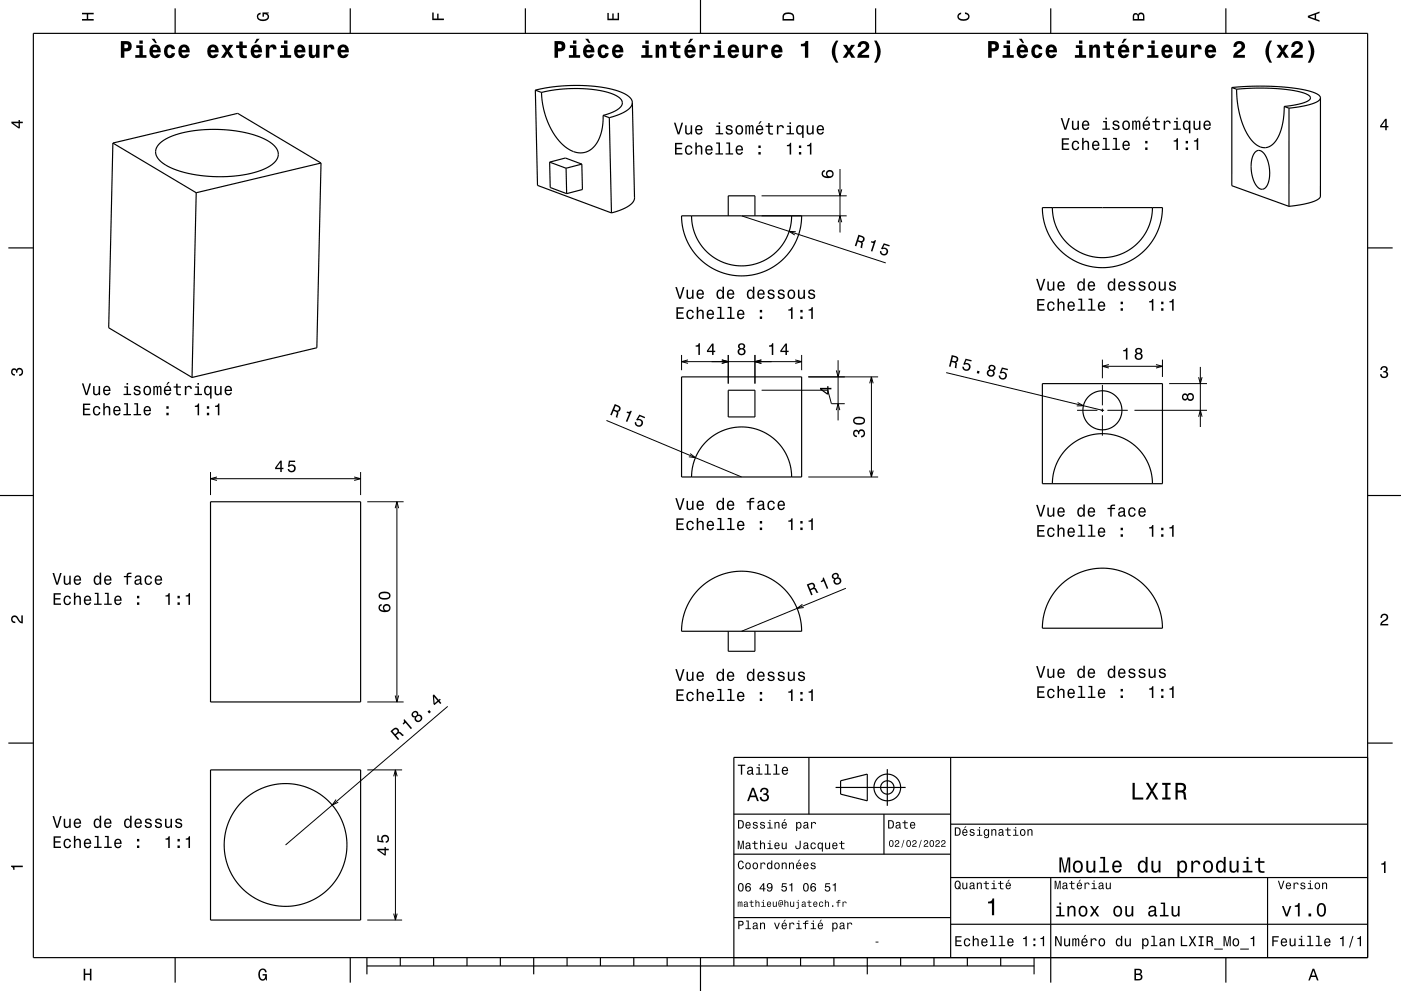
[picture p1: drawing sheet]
<svg xmlns="http://www.w3.org/2000/svg" width="420mm" height="297mm" viewBox="0 0 420 297" stroke-linecap="round" stroke-linejoin="round" font-family="sans-serif">
<g fill="none" stroke="#000" stroke-width=".3">
<path d="M228.3 58.7h25.5M251.3 56.8l.5 1.9 .5-1.9M251.8 50.6v19.1M222.3 64.7l43.2 14.1M228.3 64.7h25.5M238.6 69.5l-2-.2 1.7 1.1M251.3 66.6l.5-1.9 .5 1.9M204.3 106.4v4.6M204.3 108.4h36M206.3 107.9l-2 .5 2 .5M216.4 107.9l1.9 .5-1.9 .5M218.3 106.4v8.6"/>
<path d="M226.3 106.4v8.6M228.3 107.9l-2 .5 2 .5M228.3 117h19.9l1 4h4M238.4 107.9l1.9 .5-1.9 .5M240.3 106.4v4.6M242.3 113h20.9M250.7 111l.5 2 .6-2M251.2 108v18M260.7 114.9l.5-1.9 .6 1.9M261.2 113v30M283.7 111.7l46.8 11.3M330.5 107.8v5.6"/>
<path d="M330.5 115.4v6.1M330.5 109.8h18M332.4 109.3l-1.9 .5 1.9 .5M346.6 109.3l1.9 .5-1.9 .5M348.5 107.8v5.2M350.5 115h11.3M359.3 113l.5 2 .6-2M359.8 110v18M181.8 126l40.5 17M206.9 135.9l1.6 1.3-2-.3M250.7 122.9l.5-1.9 .6 1.9M322.9 123h6.1"/>
<path d="M323 120.6l1.8 1h-2M330 123h1M330.5 122.5v1M330.5 124.5v6.1M332 123h6.1M340.1 123h21.7M359.3 124.9l.5-1.9 .6 1.9M63.1 141.5v6.9M63.1 143.5h45M65 143l-1.9 .5 1.9 .5M106.2 143l1.9 .5-1.9 .5M108.1 141.5v6.9"/>
<path d="M110.1 150.4h10.9M118.5 152.3l.5-1.9 .5 1.9M119 150.4v60M242.3 143h20.9M260.7 141l.5 2 .6-2M253.6 176.3l-31.3 12.9M240.6 181.1l-1.6 1.2 1.9-.2M110.1 210.4h10.9M118.5 208.4l.5 2 .5-2M134.2 211.7l-48.6 41.5M100.7 239.6l-1.1 1.7 1.8-.9M110.1 230.7h10.4"/>
<path d="M118 232.7l.5-2 .6 2M118.5 230.7v45M110.1 275.7h10.4M118 273.8l.5 1.9 .6-1.9"/>
</g>
<g fill="none" stroke="#000" stroke-width=".35">
<path d="M10 10h400v277h-400zM52.5 2.5v7.5M105 2.5v7.5M157.5 2.5v7.5M210 0v10M262.5 2.5v7.5M315 2.5v7.5M367.5 2.5v7.5M160.5 27l4.2-.8 5.3-.5 4.7-.1 4.7 .4 4.2 .8 3.2 1.1 2 1.3 .6 .8 .2 .7M160.5 27l1.8 .7M160.5 27l.6 28.6 22.2 8.2M162.3 27.7l.2 2.7 .6 2.9 .9 2.6 1.3 2.9 1.4 2.3 1.5 1.8 1.8 1.5 1.9 1 1.7 .4 1.8-.1 1.6-.8 1.3-1.2 1.1-1.7 .8-2.1 .5-2.3 .1-3"/>
<path d="M162.3 27.7l2.9-.6 3.8-.4 7-.1 3.4 .5 2.9 .6 2.1 .8 1.5 1 .5 .7 .2 .6-.2 .7-.5 .7-2.2 1.4-2.9 1M180.8 34.6l1.9 .7M182.7 35.3l.6 28.5M189.6 30.7l.6 28.9-.6 1.2-1.5 1.2-2.1 1-2.7 .8M189.6 30.7l-.4 1.2-1.4 1.3-2.1 1.1-3 1M369.3 26.2l9.3-.4 9 .6 3.6 .6 2.6 .7 1.6 .8 .5 .8M369.3 26.2v29.5l17.1 6.1M369.3 26.2l1.4 .5M370.7 26.7l.5 5.7 1.6 5.5 1.1 2.2 1.3 1.9 1.3 1.3 1.4 .7 1.3 .3 1.4-.4 1.2-.9 1.1-1.5 .9-1.9 .7-2.4 .5-5.3M370.7 26.7l7.7-.3 6.9 .4 5.3 1 1.5 .6 .7 .7-.3 .9-1.4 .7-2.9 .8-3.2 .4M385 31.9l1.4 .5M386.4 32.4v29.4"/>
<path d="M395.9 29.3l-.1 29.7-.8 .8-2 .9-6.6 1.1M395.9 29.3l-.7 1-2 .9-3.1 .7-3.7 .5M33.8 42.9l-1.2 55.3 25 14.9M33.8 42.9l37.5-8.9 24.9 14.9M33.8 42.9l25 14.9M47.8 43.1l1.2-1 1.9-1 4.9-1.5 5.8-.8 7 .2 6 1 4.9 1.7 1.9 1.2 1.1 1.1 .8 1.3 .1 1.2-.5 1.4-1.5 1.5-2.3 1.3-3 1-3.1 .7-3.8 .5-4.2 .1-3.8-.3-3.5-.5-3.7-.9-2.9-1.1-2.3-1.3-1.4-1.3-.7-1.6 .1-1.4zM58.8 57.8l-1.2 55.3M96.2 48.9l-1.2 55.3-37.4 8.9M96.2 48.9l-37.4 8.9M164.8 48.6l4.7-1.2 4.9 1.8M164.8 48.6l.1 7.6 5 1.8M164.8 48.6l4.9 1.8"/>
<path d="M169.7 50.4l.2 7.6M174.4 49.2l-4.7 1.2M174.4 49.2l.2 7.6-4.7 1.2M376.3 45.6a1.79 1.79 0 0 1 3 .8l.8 1.8 .4 1.9 .1 1.9-.1 1.9a2.6 2.6 0 0 1-2.5 2.8 6.6 6.6 0 0 1-2.9-6.1l.2-2.9zM2.5 74.3h7.5M204.3 64.7h36v.3l-.3 3.2-1.1 3.6-1.9 3.3-2.2 2.6-3 2.3-3.1 1.5-3.2 .9-3.5 .3-3.4-.4-3.1-1-3.1-1.6-2.9-2.4-2.2-2.7-1.6-3.1-1-3.3zM207.3 64.7l.4 3.2 .8 2.6 1.3 2.4 1.9 2.4 2.3 1.9 2.7 1.4 2.6 .8 3 .3 2.9-.3 2.7-.8 2.6-1.4 2.4-1.8 1.9-2.4 1.4-2.6 .8-2.9 .3-2.8M218.3 64.7v-6h8v6M312.5 62.2h36v.3l-.4 3.5-1.1 3.3-1.7 3.1-2.2 2.7-2.7 2.2-3.3 1.7-3.2 .9-3.4 .3-3.5-.3-3.4-1-3-1.7-2.8-2.2-2.3-2.9-1.6-2.8-1-3.4zM315.5 62.2l.3 3.2 .9 2.7 1.3 2.4 1.9 2.3 2.3 1.9 2.4 1.3 2.8 .9 3 .3 3-.3 2.6-.7 2.7-1.4 2.3-1.9 1.9-2.3 1.5-2.7 .8-2.8 .3-2.9M410 74.3h7.5M204.3 113h36v30h-36z"/>
<path d="M218.3 117h8v8h-8zM312.5 115h36v30h-36zM0 148.5h10M63.1 150.4h45v60h-45zM207.3 143l.3-2.9 .9-2.9 1.4-2.6 1.9-2.3 2.3-1.9 2.7-1.4 2.8-.8 2.8-.2 3 .3 2.8 .9 2.4 1.3 2.3 1.9 1.9 2.3 1.4 2.6 .9 2.9 .2 2.8M315.5 145l.3-2.9 .8-2.9 1.4-2.6 1.9-2.3 2.4-1.9 2.6-1.4 2.7-.7 3-.3 2.9 .3 2.9 .9 2.4 1.3 2.3 1.9 1.9 2.3 1.4 2.7 .8 2.8 .3 2.8M410 148.5h10M209.5 176.5l2.1-1.8 2.1-1.3 2.5-1.1 2.7-.8 2.7-.3 2.2 .1 2.8 .4 2.6 .8 2.4 1.3 2.3 1.6 1.9 1.9 1.5 2 1.4 2.4 .9 2.3 .5 2.5 .2 2.7h-36l.3-3.3 1.1-3.6 1.6-3.1zM317.7 175.6l2.1-1.8 2.1-1.3 2.5-1.2 2.6-.7 2.5-.3h2.5l2.7 .5 2.6 .8 2.5 1.3 2.2 1.6 2 1.9 1.5 2 1.3 2.4 .9 2.3 .6 2.4 .2 2.8h-36l.3-3.3 1-3.4 1.7-3.3zM218.3 189.2v6h8v-6M2.5 222.7h7.5M63.1 230.7h45v45h-45z"/>
<path d="M242.5 227v17M250.5 236h21M252 234l8-2v8l-8-2zM266 230.5v11M285 227v60M410 222.7h7.5M410 227h-190v62.5M220 244h65M220 256h65M265 244v12M285 247h125M220 275h65"/>
<path d="M285 277h125M285 263h125M315 263v31.5M380 263v24M52.5 287v7.5M105 287v7.5M110 289.5h200M110 287v5M120 287v2.5M130 287v2.5M140 287v2.5M150 287v2.5"/>
<path d="M160 287v5M170 287v2.5M180 287v2.5M190 287v2.5M200 287v2.5M210 287v10M230 287v2.5M240 287v2.5M250 287v2.5M260 287v5M270 287v2.5M280 287v2.5"/>
<path d="M290 287v2.5M300 287v2.5M310 287v5M367.5 287v7.5"/>
<circle cx="330.5" cy="123" r="5.8"/>
<circle cx="266" cy="236" r="4"/>
<circle cx="266" cy="236" r="2"/>
<circle cx="85.6" cy="253.2" r="18.4"/>
</g>
<g fill="#000">
<path d="M24.6 3.8h3.5v.5h-1.7v1.4h1.7v.5h-3.5v-.5h1.4v-1.4h-1.4z" fill-rule="evenodd"/>
<path d="M36.2 12.3v5h1.1v-1.9a1.61 1.61 0 0 0 2.2-1.1 1.61 1.61 0 0 0-1.5-2zM37.3 13.3h.4a.6 .6 0 0 1 .7 .6 .6 .6 0 0 1-.7 .5h-.4zM40.8 13.6v.8h1v2.1h-1.2v.8h3.3v-.8h-1.1v-2.9zM41.8 12.1v1h1v-1zM45.4 11.6l1.1 1.3h.5l-.7-1.3zM45.2 13.9a2.18 2.18 0 0 0 1.3 3.6 1.57 1.57 0 0 0 1.6-1.2h-1.1a.63 .63 0 0 1-.6 .3 .63 .63 0 0 1-.5-.5l-.1-.4h2.4a1.79 1.79 0 0 0-.8-2.1 1.79 1.79 0 0 0-2.2 .3zM46 14.4l.5-.3a.7 .7 0 0 1 .7 .9h-1.4zM49.6 13.9a2.17 2.17 0 0 0 1.2 3.6 1.54 1.54 0 0 0 1.7-1.6h-1l-.2 .5-.4 .2a1.41 1.41 0 0 1 0-2.4l.4 .1 .2 .4h1a1.62 1.62 0 0 0-1.2-1.4 1.62 1.62 0 0 0-1.7 .6zM53.9 13.9a2.18 2.18 0 0 0 1.2 3.6 1.58 1.58 0 0 0 1.7-1.2h-1.1a.63 .63 0 0 1-.6 .3 .63 .63 0 0 1-.6-.5v-.4h2.4a1.79 1.79 0 0 0-.8-2.1 1.79 1.79 0 0 0-2.2 .3zM54.7 14.4l.5-.3a.7 .7 0 0 1 .6 .9h-1.3zM62.6 13.9a2.18 2.18 0 0 0 1.2 3.6 1.58 1.58 0 0 0 1.7-1.2h-1.1a.63 .63 0 0 1-.7 .3 .63 .63 0 0 1-.5-.5l-.1-.4h2.4a1.79 1.79 0 0 0-.7-2.1 1.79 1.79 0 0 0-2.2 .3zM63.4 14.4l.4-.3a.7 .7 0 0 1 .7 .9h-1.3zM66.3 13.4l1.3 1.9-1.4 2h1.2l.7-1.2 .8 1.2h1.1l-1.4-2 1.3-1.9h-1.1l-.7 1.2-.6-1.2zM71.7 12.4v1.2h-.9v.8h.9l.1 2.3a1.7 1.7 0 0 0 2.2 .7v-.8h-.5a.69 .69 0 0 1-.7-.9v-1.3h1.2v-.8h-1.2v-1.2zM76.9 11.6l-.7 1.3h.5l1.1-1.3zM75.6 13.9a2.1 2.1 0 0 0-.3 2.4 2.1 2.1 0 0 0 2.1 1.1l.5-.2 .6-.9h-1.1a.63 .63 0 0 1-.7 .3 .63 .63 0 0 1-.5-.5v-.4h2.4a1.79 1.79 0 0 0-.8-2.1 1.79 1.79 0 0 0-2.2 .3zM76.4 14.4l.4-.3a.7 .7 0 0 1 .7 .9h-1.3zM79.7 13.4v3.9h1l.1-2.5 .3-.6 .7 .1 .1 .5h1a1.14 1.14 0 0 0-.7-1.5 1.14 1.14 0 0 0-1.5 .8v-.7zM84.2 13.6v.8h1v2.1h-1.3v.8h3.4v-.8h-1.1v-2.9zM85.2 12.1v1h1v-1zM88.6 13.9a2.18 2.18 0 0 0 1.2 3.6 1.58 1.58 0 0 0 1.7-1.2h-1.1a.63 .63 0 0 1-.6 .3 .63 .63 0 0 1-.6-.5v-.4h2.4a1.79 1.79 0 0 0-.8-2.1 1.79 1.79 0 0 0-2.2 .3zM89.4 14.4l.5-.3a.7 .7 0 0 1 .6 .9h-1.3zM92.6 13.4l.1 3.6a1.18 1.18 0 0 0 2-.3v.6h1.1v-3.9h-1.1a3.4 3.4 0 0 1-.3 3.1h-.6l-.2-.2v-2.9zM97 13.4v3.9h1.1v-2.5l.3-.6 .7 .1 .1 .5h1a1.14 1.14 0 0 0-.7-1.5 1.14 1.14 0 0 0-1.4 .8v-.7zM101.6 13.9a2.18 2.18 0 0 0 1.2 3.6 1.58 1.58 0 0 0 1.7-1.2h-1.1a.63 .63 0 0 1-.6 .3 .63 .63 0 0 1-.6-.5v-.4h2.4a1.79 1.79 0 0 0-.8-2.1 1.79 1.79 0 0 0-2.2 .3zM102.4 14.4l.5-.3a.7 .7 0 0 1 .6 .9h-1.3z" fill-rule="evenodd"/>
<path d="M77.3 4.2l.8-.4v.5l-.3 .1a.68 .68 0 0 0-.4 .6 .68 .68 0 0 0 .4 .6 1.68 1.68 0 0 0 2.4-.6 .93 .93 0 0 0-1.1-.8v.8h-.4v-1.3h1.9v.3l-.5 .1 .4 .4a1.19 1.19 0 0 1-.9 1.7 1.9 1.9 0 0 1-2.6-1.3z" fill-rule="evenodd"/>
<path d="M129.6 3.8h.4v1.8h1.1v-1.5h.4v1.5h1.6v.4h-3.5z" fill-rule="evenodd"/>
<path d="M166.2 12.3v5h1.1v-1.9a1.61 1.61 0 0 0 2.2-1.1 1.61 1.61 0 0 0-1.5-2zM167.3 13.3h.4a.6 .6 0 0 1 .7 .6 .6 .6 0 0 1-.7 .5h-.4zM170.8 13.6v.8h1v2.1h-1.2v.8h3.3v-.8h-1.1v-2.9zM171.8 12.1v1h1v-1zM175.4 11.6l1.1 1.3h.5l-.7-1.3zM175.2 13.9a2.18 2.18 0 0 0 1.3 3.6 1.58 1.58 0 0 0 1.6-1.2h-1.1a.63 .63 0 0 1-.6 .3 .63 .63 0 0 1-.5-.5l-.1-.4h2.4a1.79 1.79 0 0 0-.8-2.1 1.79 1.79 0 0 0-2.2 .3zM176 14.4l.5-.3a.7 .7 0 0 1 .7 .9h-1.4zM179.6 13.9a2.16 2.16 0 0 0 1.2 3.6 1.54 1.54 0 0 0 1.7-1.6h-1l-.2 .5-.4 .2a1.41 1.41 0 0 1 0-2.4l.4 .1 .2 .4h1a1.62 1.62 0 0 0-1.2-1.4 1.62 1.62 0 0 0-1.7 .6zM183.9 13.9a2.18 2.18 0 0 0 1.2 3.6 1.57 1.57 0 0 0 1.7-1.2h-1.1a.63 .63 0 0 1-.6 .3 .63 .63 0 0 1-.6-.5v-.4h2.4a1.79 1.79 0 0 0-.8-2.1 1.79 1.79 0 0 0-2.2 .3zM184.7 14.4l.5-.3a.7 .7 0 0 1 .6 .9h-1.3zM192.5 13.6v.8h1v2.1h-1.3v.8h3.4v-.8h-1.1v-2.9zM193.5 12.1v1h1v-1zM196.5 13.4v3.9h1.1a3.3 3.3 0 0 1 .3-3l.3-.1 .5 .2v2.9h1.1l-.2-3.5a1.16 1.16 0 0 0-2 .2v-.6zM201.7 12.4v1.2h-.9v.8h.9l.1 2.3a1.69 1.69 0 0 0 2.2 .7v-.8a.84 .84 0 0 1-.9-.1 .84 .84 0 0 1-.3-.8v-1.3h1.2v-.8h-1.2v-1.2zM206.9 11.6l-.7 1.3h.5l1.1-1.3zM205.6 13.9a2.18 2.18 0 0 0 1.2 3.6 1.58 1.58 0 0 0 1.7-1.2h-1.1a.63 .63 0 0 1-.7 .3 .63 .63 0 0 1-.5-.5l-.1-.4h2.5a1.79 1.79 0 0 0-.8-2.1 1.79 1.79 0 0 0-2.2 .3zM206.4 14.4l.4-.3a.7 .7 0 0 1 .7 .9h-1.3zM209.7 13.4v3.9h1l.1-2.5 .3-.6 .7 .1 .1 .5h1a1.14 1.14 0 0 0-.7-1.5 1.14 1.14 0 0 0-1.5 .8v-.7zM214.2 13.6v.8h1v2.1h-1.3v.8h3.4v-.8h-1.1v-2.9zM215.2 12.1v1h1v-1zM218.6 13.9a2.18 2.18 0 0 0 1.2 3.6 1.58 1.58 0 0 0 1.7-1.2h-1.1a.63 .63 0 0 1-.6 .3 .63 .63 0 0 1-.6-.5v-.4h2.4a1.79 1.79 0 0 0-.8-2.1 1.79 1.79 0 0 0-2.2 .3zM219.4 14.4l.5-.3a.7 .7 0 0 1 .6 .9h-1.3zM222.6 13.4l.1 3.6a1.18 1.18 0 0 0 2-.3v.6h1.1v-3.9h-1.1a3.4 3.4 0 0 1-.3 3.1h-.6l-.1-.2-.1-2.9zM227 13.4v3.9h1.1v-2.5l.3-.6 .7 .1 .1 .5h1a1.14 1.14 0 0 0-.7-1.5 1.14 1.14 0 0 0-1.4 .8v-.7zM231.6 13.9a2.1 2.1 0 0 0-.3 2.4 2.1 2.1 0 0 0 2.1 1.1l.5-.2 .6-.9h-1.1a.63 .63 0 0 1-.6 .3 .63 .63 0 0 1-.6-.5v-.4h2.4a1.79 1.79 0 0 0-.8-2.1 1.79 1.79 0 0 0-2.2 .3zM232.4 14.4l.5-.3a.7 .7 0 0 1 .6 .9h-1.3zM240.1 13.2v.7h1.2v3.4h1v-5h-.8a1.05 1.05 0 0 1-1.4 .9zM250.6 12.2a5 5 0 0 0 0 6.6h.7a6.2 6.2 0 0 1 0-6.6zM252.7 13.4l1.3 1.9-1.4 2h1.2l.7-1.2 .8 1.2h1.1l-1.4-2 1.3-1.9h-1.1l-.7 1.2-.6-1.2zM257.6 12.7l-.5 1.4h.9a.79 .79 0 0 1 1.1-.9 .79 .79 0 0 1 .1 1.4l-.4 .3a2.93 2.93 0 0 0-1.8 2.4h3.6v-.8h-2.3l1.1-1a1.74 1.74 0 0 0 .9-2.6 1.74 1.74 0 0 0-2.7-.2zM262 12.2a6.2 6.2 0 0 1 0 6.6h.8a5 5 0 0 0 0-6.6z" fill-rule="evenodd"/>
<path d="M182.1 3.9h.4v1.7h1.1v-1.6h.4v1.6h1.2v-1.8h.4v2.3h-3.5z" fill-rule="evenodd"/>
<path d="M235 4a2.21 2.21 0 0 0-.4 2.2h3.5v-1.2a1.92 1.92 0 0 0-3.1-1zM235.3 4.4l.4-.2a1.45 1.45 0 0 1 2 .8v.7h-2.7l.1-1z" fill-rule="evenodd"/>
<path d="M287.3 4.2l.8-.4v.4l-.3 .1a.66 .66 0 0 0-.4 .6 .66 .66 0 0 0 .4 .6 1.69 1.69 0 0 0 2.5-.5 .9 .9 0 0 0-1-.8v-.5a1.24 1.24 0 0 1 1.4 1.1 1.24 1.24 0 0 1-1.1 1.4 1.93 1.93 0 0 1-2.6-1.2z" fill-rule="evenodd"/>
<path d="M296.2 12.3v5h1.1v-1.9a1.61 1.61 0 0 0 2.2-1.1 1.61 1.61 0 0 0-1.5-2zM297.3 13.3h.4a.6 .6 0 0 1 .7 .6 .6 .6 0 0 1-.7 .5h-.4zM300.8 13.6v.8h1v2.1h-1.2v.8h3.3v-.8h-1.1v-2.9zM301.8 12.1v1h1v-1zM305.4 11.6l1.1 1.3h.5l-.7-1.3zM305.2 13.9a2.18 2.18 0 0 0 1.3 3.6 1.58 1.58 0 0 0 1.6-1.2h-1.1a.63 .63 0 0 1-.6 .3 .63 .63 0 0 1-.5-.5l-.1-.4h2.4a1.79 1.79 0 0 0-.8-2.1 1.79 1.79 0 0 0-2.2 .3zM306 14.4l.5-.3a.7 .7 0 0 1 .6 .9h-1.3zM309.6 13.9a2.17 2.17 0 0 0 1.2 3.6 1.54 1.54 0 0 0 1.7-1.6h-1l-.2 .5-.4 .2a1.41 1.41 0 0 1 0-2.4l.4 .1 .2 .4h1a1.62 1.62 0 0 0-1.2-1.4 1.62 1.62 0 0 0-1.7 .6zM313.9 13.9a2.18 2.18 0 0 0 1.2 3.6 1.58 1.58 0 0 0 1.7-1.2h-1.1a.63 .63 0 0 1-.6 .3 .63 .63 0 0 1-.6-.5v-.4h2.4a1.79 1.79 0 0 0-.8-2.1 1.79 1.79 0 0 0-2.2 .3zM314.7 14.4l.5-.3a.7 .7 0 0 1 .6 .9h-1.3zM322.5 13.6v.8h1v2.1h-1.3v.8h3.4v-.8h-1.1v-2.9zM323.5 12.1v1h1v-1zM326.5 13.4v3.9h1.1a3.3 3.3 0 0 1 .3-3l.3-.1 .5 .2v2.9h1.1l-.2-3.5a1.16 1.16 0 0 0-2 .2v-.6zM331.7 12.4v1.2h-.9v.8h.9l.1 2.3a1.7 1.7 0 0 0 2.2 .7v-.8h-.5a.69 .69 0 0 1-.7-.9v-1.3h1.2v-.8h-1.2v-1.2zM336.9 11.6l-.7 1.3h.5l1.1-1.3zM335.6 13.9a2.18 2.18 0 0 0 1.2 3.6 1.58 1.58 0 0 0 1.7-1.2h-1.1a.63 .63 0 0 1-.7 .3 .63 .63 0 0 1-.5-.5l-.1-.4h2.5a1.79 1.79 0 0 0-.8-2.1 1.79 1.79 0 0 0-2.2 .3zM336.4 14.4l.4-.3a.7 .7 0 0 1 .7 .9h-1.3zM339.7 13.4v3.9h1l.1-2.5 .3-.6 .7 .1 .1 .5h1a1.14 1.14 0 0 0-.7-1.5 1.14 1.14 0 0 0-1.5 .8v-.7zM344.2 13.6v.8h1v2.1h-1.3v.8h3.4v-.8h-1.1v-2.9zM345.2 12.1v1h1v-1zM348.6 13.9a2.18 2.18 0 0 0 1.2 3.6 1.57 1.57 0 0 0 1.7-1.2h-1.1a.63 .63 0 0 1-.6 .3 .63 .63 0 0 1-.6-.5v-.4h2.4a1.79 1.79 0 0 0-.8-2.1 1.79 1.79 0 0 0-2.2 .3zM349.4 14.4l.5-.3a.7 .7 0 0 1 .6 .9h-1.3zM352.6 13.4l.1 3.6a1.18 1.18 0 0 0 2-.3v.6h1.1v-3.9h-1.1a3.4 3.4 0 0 1-.3 3.1h-.6l-.2-.2v-2.9zM357 13.4v3.9h1.1v-2.5l.3-.6 .7 .1 .1 .5h1a1.14 1.14 0 0 0-.7-1.5 1.14 1.14 0 0 0-1.4 .8v-.7zM361.6 13.9a2.18 2.18 0 0 0 1.2 3.6 1.58 1.58 0 0 0 1.7-1.2h-1.1a.63 .63 0 0 1-.6 .3 .63 .63 0 0 1-.6-.5v-.4h2.4a1.79 1.79 0 0 0-.8-2.1 1.79 1.79 0 0 0-2.2 .3zM362.4 14.4l.5-.3a.7 .7 0 0 1 .6 .9h-1.3zM370.2 12.7l-.4 1.4h.9a.79 .79 0 0 1 1.1-.9 .79 .79 0 0 1 .1 1.4l-.4 .3a2.91 2.91 0 0 0-1.8 2.4h3.5v-.8h-2.3l1.2-1a1.74 1.74 0 0 0 .9-2.6 1.74 1.74 0 0 0-2.8-.2zM380.6 12.2a5 5 0 0 0 0 6.6h.7a6.2 6.2 0 0 1 0-6.6zM382.7 13.4l1.3 1.9-1.4 2h1.2l.7-1.2 .8 1.2h1.1l-1.4-2 1.3-1.9h-1.1l-.7 1.2-.6-1.2zM387.6 12.7l-.5 1.4h.9a.79 .79 0 0 1 1.1-.9 .79 .79 0 0 1 .1 1.4l-.4 .3a2.91 2.91 0 0 0-1.8 2.4h3.6v-.8h-2.3l1.1-1a1.74 1.74 0 0 0 .9-2.6 1.74 1.74 0 0 0-2.7-.2zM392 12.2a6.2 6.2 0 0 1 0 6.6h.8a5 5 0 0 0 0-6.6z" fill-rule="evenodd"/>
<path d="M339.8 4.2l-.2 2h3.5v-1.4a.98 .98 0 0 0-.7-1 .98 .98 0 0 0-1.2 .6 .84 .84 0 0 0-1.4-.2zM340.1 4.5l.4-.1 .4 .1 .1 1.2h-1zM341.6 4.4l.4-.2a.58 .58 0 0 1 .7 .7v.8h-1.2z" fill-rule="evenodd"/>
<path d="M392.1 4.7v.6l3.5 1.2v-.4l-1-.4v-1.4l1-.4v-.4zM392.6 5l1.5-.5v1z" fill-rule="evenodd"/>
<path d="M3.4 36.5v.4l2.1 1.6h.5v-1.6h.8v-.4h-.8v-.5h-.4v.5zM4 36.9h1.6v1.1z" fill-rule="evenodd"/>
<path d="M202 36.8l1.2 3.5h.5l1.1-3.5h-.5l-.9 2.9-.9-2.9zM205.4 37.6v1.7a.89 .89 0 0 0 .6 1 .89 .89 0 0 0 1.1-.4v.4h.4v-2.7h-.4v1.5a.64 .64 0 0 1-.4 .8 .64 .64 0 0 1-.8-.3l-.1-2zM208.7 37.9a1.45 1.45 0 0 0-.3 1.6 1.45 1.45 0 0 0 1.5 .8l.7-.8h-.5l-.6 .5a.76 .76 0 0 1-.7-1h1.8a1.16 1.16 0 0 0-.5-1.3 1.16 1.16 0 0 0-1.4 .2zM209 38.1l.2-.2a.67 .67 0 0 1 .7 .1 .67 .67 0 0 1 .2 .7h-1.3zM214.7 37.7v.3h.7v1.9h-.9v.4h2.3v-.4h-.9v-2.2zM215.4 36.7v.5h.5v-.5zM217.8 37.7l-.2 .2a.96 .96 0 0 0 1.2 1.2l.3 .2a.6 .6 0 0 1-.5 .7 .6 .6 0 0 1-.6-.6h-.5a1.03 1.03 0 0 0 1.3 1 1.03 1.03 0 0 0 .7-1.5l-1.4-.4a.53 .53 0 0 1 .4-.7 .53 .53 0 0 1 .7 .5h.4a1.08 1.08 0 0 0-1.8-.6zM220.8 37.9a1.45 1.45 0 0 0-.2 1.7 1.45 1.45 0 0 0 1.5 .7 1.45 1.45 0 0 0 .7-1.8 1.45 1.45 0 0 0-1.7-.9zM221.1 38.1a.67 .67 0 0 1 .7-.2 .67 .67 0 0 1 .5 .6 .93 .93 0 0 1 0 1 .93 .93 0 0 1-1 .4 1.36 1.36 0 0 1-.2-1.8zM223.4 37.6v2.7h.5v-1.8l.2-.6h.2l.2 .2v2.2h.4v-2.1l.3-.4 .3 .6v1.9h.4v-1.9a.69 .69 0 0 0-.5-.9l-.6 .4-.5-.4-.5 .4v-.3zM227.9 36.3l-.5 .9h.3l.7-.9zM226.9 37.9a1.45 1.45 0 0 0-.3 1.6 1.45 1.45 0 0 0 1.5 .8l.7-.8h-.5l-.6 .5a.75 .75 0 0 1-.6-1h1.7a1.16 1.16 0 0 0-.5-1.3 1.16 1.16 0 0 0-1.4 .2zM227.2 38.1l.2-.2a.67 .67 0 0 1 .7 .1 .67 .67 0 0 1 .3 .7h-1.3zM230.3 36.9v.8h-.8v.3h.8v1.8a1.04 1.04 0 0 0 1.5 .5v-.3a.68 .68 0 0 1-1-.4l-.1-1.6h1.1v-.3h-1.1v-.8zM232.9 37.6v2.7h.4v-1.6a.66 .66 0 0 1 .4-.8 .66 .66 0 0 1 .8 .3l.1 .2h.4a.89 .89 0 0 0-.7-.9 .89 .89 0 0 0-1 .5v-.4zM236 37.7v.3h.7v1.9h-.9v.4h2.2v-.4h-.9v-2.2zM236.7 36.7v.5h.4v-.5zM238.9 37.9a1.5 1.5 0 0 0-.2 1.5 1.5 1.5 0 0 0 1.2 .9l.6-.4v1.4h.4v-3.7h-.4v.4l-.4-.4a.91 .91 0 0 0-1.2 .3zM239.3 38.1a.62 .62 0 0 1 .7-.2 .62 .62 0 0 1 .4 .6 .91 .91 0 0 1 .1 1 .91 .91 0 0 1-1 .4l-.4-.5zM241.8 37.6v1.7a.89 .89 0 0 0 .6 1 .89 .89 0 0 0 1.1-.4v.4h.4v-2.7h-.4v1.5a.64 .64 0 0 1-.4 .8 .64 .64 0 0 1-.8-.3v-2zM245.1 37.9a1.46 1.46 0 0 0-.2 1.6 1.46 1.46 0 0 0 1.4 .8l.7-.8h-.4l-.6 .5a.75 .75 0 0 1-.7-1h1.7a1.17 1.17 0 0 0-.4-1.3 1.17 1.17 0 0 0-1.5 .2zM245.5 38.1l.2-.2a.67 .67 0 0 1 .7 .1 .67 .67 0 0 1 .2 .7h-1.3z" fill-rule="evenodd"/>
<path d="M318 35.4l1.1 3.5h.5l1.1-3.5h-.4l-.9 3-.9-3zM321.3 36.2v1.8a.89 .89 0 0 0 .7 .9 .89 .89 0 0 0 1-.4v.4h.5v-2.7h-.5v1.6a.65 .65 0 0 1-.4 .7 .65 .65 0 0 1-.8-.3v-2zM324.6 36.5a1.45 1.45 0 0 0-.2 1.6 1.45 1.45 0 0 0 1.4 .8l.7-.8h-.4l-.6 .5a.76 .76 0 0 1-.7-.9h1.8a1.16 1.16 0 0 0-.5-1.4 1.16 1.16 0 0 0-1.5 .2zM325 36.7l.2-.2a.67 .67 0 0 1 .7 .1 .67 .67 0 0 1 .2 .7h-1.3zM330.7 36.3v.4h.7v1.8h-.9v.4h2.2v-.4h-.9v-2.2zM331.4 35.3v.5h.4v-.5zM333.8 36.3l-.2 .3a.96 .96 0 0 0 1.2 1.2l.3 .1a.6 .6 0 0 1-.5 .8 .6 .6 0 0 1-.7-.6h-.4a1.03 1.03 0 0 0 1.3 .9 1.03 1.03 0 0 0 .6-1.4l-1.3-.5a.53 .53 0 0 1 .4-.7 .53 .53 0 0 1 .6 .5h.5a1.09 1.09 0 0 0-1.8-.6zM336.7 36.5a1.45 1.45 0 0 0-.2 1.7 1.45 1.45 0 0 0 1.6 .7 1.45 1.45 0 0 0 .7-1.8 1.45 1.45 0 0 0-1.7-.9zM337.1 36.8a.67 .67 0 0 1 .7-.3 .67 .67 0 0 1 .5 .6 .93 .93 0 0 1 0 1.1 .93 .93 0 0 1-1 .3 1.36 1.36 0 0 1-.2-1.7zM339.4 36.2v2.7h.4v-1.8l.2-.6h.3l.1 .3v2.1h.4v-2.1l.4-.3 .2 .5v1.9h.5v-1.9a.69 .69 0 0 0-.6-.9l-.5 .4-.5-.4-.5 .4v-.3zM343.8 35l-.5 .8h.3l.7-.8zM342.9 36.5a1.45 1.45 0 0 0-.3 1.6 1.45 1.45 0 0 0 1.4 .8l.7-.8h-.4l-.6 .5a.76 .76 0 0 1-.7-.9h1.8a1.16 1.16 0 0 0-.5-1.4 1.16 1.16 0 0 0-1.4 .2zM343.2 36.7l.2-.2a.67 .67 0 0 1 .7 .1 .67 .67 0 0 1 .2 .7h-1.3zM346.2 35.5v.8h-.7v.4h.7l.1 1.7a1.04 1.04 0 0 0 1.4 .6v-.4a.68 .68 0 0 1-1-.4v-1.5h1v-.4h-1v-.8zM348.9 36.2v2.7h.4v-1.6a.66 .66 0 0 1 .4-.7 .66 .66 0 0 1 .8 .2v.2h.5a.89 .89 0 0 0-.7-.9 .89 .89 0 0 0-1 .5v-.4zM351.9 36.3v.4h.7v1.8h-.9v.4h2.3v-.4h-.9v-2.2zM352.6 35.3v.5h.5v-.5zM354.9 36.5a1.5 1.5 0 0 0-.3 1.5 1.5 1.5 0 0 0 1.3 1l.5-.5v1.4h.5v-3.7h-.5v.4l-.3-.4a.91 .91 0 0 0-1.2 .3zM355.2 36.8a.62 .62 0 0 1 .7-.3 .62 .62 0 0 1 .5 .6 .91 .91 0 0 1 0 1 .91 .91 0 0 1-1 .4l-.3-.5zM357.8 36.2v1.8a.89 .89 0 0 0 .6 1 .89 .89 0 0 0 1.1-.5v.4h.4v-2.7h-.5v1.6a.65 .65 0 0 1-.3 .7 .65 .65 0 0 1-.9-.3v-2zM361.1 36.5a1.45 1.45 0 0 0-.3 1.6 1.45 1.45 0 0 0 1.5 .8l.7-.8h-.5l-.6 .5a.76 .76 0 0 1-.7-.9h1.8a1.17 1.17 0 0 0-.5-1.4 1.17 1.17 0 0 0-1.4 .2zM361.4 36.7l.2-.2a.67 .67 0 0 1 .7 .1 .67 .67 0 0 1 .2 .7h-1.3z" fill-rule="evenodd"/>
<path d="M415.3 35.6l-1.6 2.1v.5h1.6v.8h.4v-.8h.5v-.4h-.5v-2.2zM415.3 36.2v1.6h-1.1z" fill-rule="evenodd"/>
<path d="M202.4 42.8v3.5h2.2v-.4h-1.8v-1.2h1.6v-.4h-1.6v-1.1h1.7v-.4zM205.6 43.9a1.45 1.45 0 0 0-.2 1.7 1.45 1.45 0 0 0 1.5 .7l.6-.5 .1-.4h-.4l-.5 .6a1.02 1.02 0 0 1-.9-1 1.02 1.02 0 0 1 1-1.1l.3 .6h.5a1.09 1.09 0 0 0-.8-1 1.09 1.09 0 0 0-1.2 .4zM208.4 42.7v3.6h.5v-1.5a.63 .63 0 0 1 .4-.8 .63 .63 0 0 1 .8 .3v2h.4v-1.8a.88 .88 0 0 0-.6-.9 .88 .88 0 0 0-1 .4v-1.3zM211.7 43.9a1.45 1.45 0 0 0-.2 1.6 1.45 1.45 0 0 0 1.4 .9l.7-.9h-.4l-.6 .5a.75 .75 0 0 1-.7-.9h1.7a1.16 1.16 0 0 0-.4-1.4 1.16 1.16 0 0 0-1.5 .2zM212.1 44.1l.2-.1a.67 .67 0 0 1 .7 .1 .67 .67 0 0 1 .2 .6h-1.3zM214.7 42.7v.4h.7v2.8h-.9v.4h2.3v-.4h-1v-3.2zM217.7 42.7v.4h.7v2.8h-.9v.4h2.3v-.4h-.9v-3.2zM220.8 43.9a1.46 1.46 0 0 0-.2 1.6 1.46 1.46 0 0 0 1.4 .9l.7-.9h-.4l-.6 .5a.75 .75 0 0 1-.7-.9h1.8a1.17 1.17 0 0 0-.5-1.4 1.17 1.17 0 0 0-1.5 .2zM221.2 44.1l.2-.1a.67 .67 0 0 1 .7 .1 .67 .67 0 0 1 .2 .6h-1.3zM227.4 45.6v.7h.7v-.7zM227.4 43.6v.8h.7v-.8z" fill-rule="evenodd"/>
<path d="M235.9 43.5v.3h.8v2.5h.5v-3.5h-.4a.77 .77 0 0 1-.9 .7zM239.5 45.6v.7h.7v-.7zM239.5 43.6v.8h.7v-.8zM242 43.5v.3h.8v2.5h.5v-3.5h-.4a.77 .77 0 0 1-.9 .7z" fill-rule="evenodd"/>
<path d="M246.6 51.3a1.44 1.44 0 0 0 .1 1.6 1.44 1.44 0 0 0 1.6 .5 1.26 1.26 0 0 0 1.6-1 1.26 1.26 0 0 0-1.1-1.5 1.11 1.11 0 0 0-1.1 .7 1.11 1.11 0 0 0 .3 1.3 1.03 1.03 0 0 1-1.3-.8l.2-.5 .4-.2v-.4zM248 52.2a.75 .75 0 0 1 1.5 0 .75 .75 0 0 1-1.5 0z" fill-rule="evenodd"/>
<path d="M318.3 41.4v3.5h2.2v-.4h-1.7v-1.2h1.5v-.4h-1.5v-1h1.7v-.5zM321.6 42.5a1.45 1.45 0 0 0-.2 1.7 1.45 1.45 0 0 0 1.5 .8l.5-.6 .1-.4h-.4l-.4 .6a1.02 1.02 0 0 1-1-1 1.02 1.02 0 0 1 1-1l.4 .5h.4a1.09 1.09 0 0 0-.7-.9 1.09 1.09 0 0 0-1.2 .3zM324.4 41.3v3.6h.4v-1.5a.63 .63 0 0 1 .4-.8 .63 .63 0 0 1 .8 .4l.1 1.9h.4v-1.7a.88 .88 0 0 0-.6-1 .88 .88 0 0 0-1.1 .4v-1.3zM327.7 42.5a1.45 1.45 0 0 0-.3 1.7 1.45 1.45 0 0 0 1.5 .8l.7-.8h-.5l-.6 .4a.76 .76 0 0 1-.7-.9h1.8a1.16 1.16 0 0 0-.5-1.4 1.16 1.16 0 0 0-1.4 .2zM328 42.7l.2-.1a.67 .67 0 0 1 .7 .1 .67 .67 0 0 1 .2 .6h-1.3zM330.7 41.3v.4h.7v2.9h-1v.3h2.3v-.3h-.9v-3.3zM333.7 41.3v.4h.7v2.9h-.9v.3h2.2v-.3h-.9v-3.3zM336.8 42.5a1.46 1.46 0 0 0-.3 1.7 1.46 1.46 0 0 0 1.5 .8l.7-.8h-.5l-.6 .4a.76 .76 0 0 1-.7-.9h1.8a1.17 1.17 0 0 0-.5-1.4 1.17 1.17 0 0 0-1.4 .2zM337.1 42.7l.2-.1a.67 .67 0 0 1 .7 .1 .67 .67 0 0 1 .3 .6h-1.4zM343.3 44.2v.7h.7v-.7zM343.3 42.2v.8h.7v-.8z" fill-rule="evenodd"/>
<path d="M351.9 42.1v.3h.8v2.5h.4v-3.5h-.3a.78 .78 0 0 1-.9 .7zM355.5 44.2v.7h.7v-.7zM355.5 42.2v.8h.7v-.8zM357.9 42.1v.3h.9v2.5h.4v-3.5h-.3a.77 .77 0 0 1-1 .7z" fill-rule="evenodd"/>
<path d="M257.4 70.3l-1.1 3.4 .4 .1 .5-1.4 .4 .2 .6 .4-.2 1.2 .5 .2 .2-1.5-.2-.3a.97 .97 0 0 0 .7-1 .97 .97 0 0 0-.7-.9zM257.7 70.9l.5 .2a.6 .6 0 0 1 .5 .8 .6 .6 0 0 1-.9 .3l-.5-.2z" fill-rule="evenodd"/>
<path d="M261.2 72.3l-.1 .3 .8 .3-.8 2.3 .4 .2 1.1-3.4-.3-.1a.77 .77 0 0 1-1.1 .4zM265 72.9l-.9 1.7 .4 .1a.8 .8 0 0 1 1.2 .2 .8 .8 0 0 1-.4 1.1 .8 .8 0 0 1-1-.7l-.5-.1a1.21 1.21 0 0 0 1.1 1.4 1.21 1.21 0 0 0 1.3-1.3 1.21 1.21 0 0 0-1.5-1l.4-.9 1.5 .5 .1-.4z" fill-rule="evenodd"/>
<path d="M202.8 92.1v3.5h2.2v-.4h-1.8v-1.2h1.6v-.4h-1.6v-1.1h1.8v-.4zM206.1 93.2a1.45 1.45 0 0 0-.3 1.6 1.45 1.45 0 0 0 1.5 .8l.6-.5 .1-.5h-.4l-.4 .6a1.02 1.02 0 0 1-1-1 1.02 1.02 0 0 1 1-1l.4 .6h.4a1.09 1.09 0 0 0-.8-1 1.09 1.09 0 0 0-1.1 .4zM208.9 92v3.6h.4v-1.6a.64 .64 0 0 1 .4-.7 .64 .64 0 0 1 .8 .3v2h.5v-1.8a.88 .88 0 0 0-.6-1 .88 .88 0 0 0-1.1 .5v-1.3zM212.1 93.2a1.45 1.45 0 0 0-.2 1.6 1.45 1.45 0 0 0 1.4 .8l.7-.8h-.4l-.6 .5a.75 .75 0 0 1-.7-.9h1.8a1.16 1.16 0 0 0-.5-1.4 1.16 1.16 0 0 0-1.5 .2zM212.5 93.4l.2-.2a.67 .67 0 0 1 .7 .1 .67 .67 0 0 1 .2 .7h-1.3zM215.1 92v.3h.7v2.9h-.9v.4h2.3v-.4h-.9v-3.2zM218.2 92v.3h.7v2.9h-1v.4h2.3v-.4h-.9v-3.2zM221.2 93.2a1.45 1.45 0 0 0-.2 1.6 1.45 1.45 0 0 0 1.4 .8l.7-.8h-.4l-.6 .5a.75 .75 0 0 1-.7-.9h1.8a1.16 1.16 0 0 0-.5-1.4 1.16 1.16 0 0 0-1.5 .2zM221.6 93.4l.2-.2a.67 .67 0 0 1 .7 .1 .67 .67 0 0 1 .2 .7h-1.3zM227.8 94.8v.8h.7v-.8zM227.8 92.9v.7h.7v-.7z" fill-rule="evenodd"/>
<path d="M202.5 86l1.1 3.5h.5l1.1-3.5h-.5l-.9 3-.9-3zM205.8 86.8v1.8a.89 .89 0 0 0 .6 1 .89 .89 0 0 0 1.1-.5v.4h.4v-2.7h-.4v1.6a.65 .65 0 0 1-.4 .8 .65 .65 0 0 1-.8-.3v-2.1zM209.1 87.1a1.45 1.45 0 0 0-.3 1.7 1.45 1.45 0 0 0 1.5 .8l.7-.8h-.5l-.5 .4a.76 .76 0 0 1-.7-.9h1.7a1.17 1.17 0 0 0-.5-1.3 1.17 1.17 0 0 0-1.4 .1zM209.4 87.3l.3-.1a.67 .67 0 0 1 .6 .1 .67 .67 0 0 1 .3 .6h-1.3zM215.1 87.1a1.49 1.49 0 0 0-.3 1.6 1.49 1.49 0 0 0 1.3 .9l.5-.5v.4h.4v-3.6h-.4v1.3a.89 .89 0 0 0-1.5-.1zM215.4 87.4a.62 .62 0 0 1 .7-.2 .62 .62 0 0 1 .4 .5 .92 .92 0 0 1 .1 1.1 .92 .92 0 0 1-1 .4l-.3-.6zM218.2 87.1a1.45 1.45 0 0 0-.2 1.7 1.45 1.45 0 0 0 1.4 .8l.7-.8h-.4l-.6 .4a.76 .76 0 0 1-.7-.9h1.7a1.16 1.16 0 0 0-.5-1.4 1.16 1.16 0 0 0-1.4 .2zM218.6 87.3l.2-.1a.67 .67 0 0 1 .7 .1 .67 .67 0 0 1 .2 .6h-1.3zM224.2 87.1a1.49 1.49 0 0 0-.3 1.6 1.49 1.49 0 0 0 1.3 .9l.5-.5v.4h.5v-3.6h-.5v1.3a.89 .89 0 0 0-1.5-.1zM224.5 87.4a.62 .62 0 0 1 .7-.2 .62 .62 0 0 1 .5 .5 .91 .91 0 0 1 0 1.1 .91 .91 0 0 1-1 .4l-.3-.6zM227.3 87.1a1.45 1.45 0 0 0-.2 1.7 1.45 1.45 0 0 0 1.4 .8l.7-.8h-.4l-.6 .4a.76 .76 0 0 1-.7-.9h1.7a1.16 1.16 0 0 0-.4-1.4 1.16 1.16 0 0 0-1.5 .2zM227.7 87.3l.2-.1a.67 .67 0 0 1 .7 .1 .67 .67 0 0 1 .2 .6h-1.3zM230.4 87l-.2 .2a.96 .96 0 0 0 1.2 1.2l.3 .1a.6 .6 0 0 1-.5 .8 .6 .6 0 0 1-.7-.6h-.4a1.03 1.03 0 0 0 1.3 1 1.03 1.03 0 0 0 .6-1.5l-1.3-.5a.54 .54 0 0 1 .4-.6 .54 .54 0 0 1 .6 .5l.5-.1a1.09 1.09 0 0 0-1.8-.5zM233.4 87l-.2 .2a.96 .96 0 0 0 1.2 1.2l.3 .1a.6 .6 0 0 1-.5 .8 .6 .6 0 0 1-.6-.6h-.5a1.03 1.03 0 0 0 1.3 1 1.03 1.03 0 0 0 .7-1.5l-1.4-.5a.54 .54 0 0 1 .5-.6 .54 .54 0 0 1 .6 .5l.4-.1a1.08 1.08 0 0 0-1.8-.5zM236.4 87.1a1.45 1.45 0 0 0-.2 1.7 1.45 1.45 0 0 0 1.5 .7 1.45 1.45 0 0 0 .7-1.7 1.45 1.45 0 0 0-1.7-1zM236.7 87.4a.67 .67 0 0 1 .7-.2 .67 .67 0 0 1 .5 .5 .93 .93 0 0 1 0 1.1 .93 .93 0 0 1-1 .4 1.36 1.36 0 0 1-.2-1.8zM239.2 86.8v1.8a.89 .89 0 0 0 .6 1 .89 .89 0 0 0 1.1-.5v.4h.4v-2.7h-.4v1.6a.64 .64 0 0 1-.4 .8 .64 .64 0 0 1-.8-.3v-2.1zM242.6 87l-.2 .2a.96 .96 0 0 0 1.1 1.2l.3 .1a.6 .6 0 0 1-.5 .8 .6 .6 0 0 1-.6-.6h-.5a1.03 1.03 0 0 0 1.3 1 1.03 1.03 0 0 0 .7-1.5l-1.4-.5a.53 .53 0 0 1 .5-.6 .53 .53 0 0 1 .6 .5l.4-.1a1.08 1.08 0 0 0-1.7-.5z" fill-rule="evenodd"/>
<path d="M236.3 92.7v.4h.8v2.5h.5v-3.5h-.3a.77 .77 0 0 1-1 .6zM239.9 94.8v.8h.7v-.8zM239.9 92.9v.7h.7v-.7zM242.4 92.7v.4h.8v2.5h.5v-3.5h-.4a.77 .77 0 0 1-.9 .6z" fill-rule="evenodd"/>
<path d="M310.9 89.6v3.5h2.3v-.4h-1.8v-1.2h1.6v-.4h-1.6v-1.1h1.7v-.4zM314.2 90.7a1.45 1.45 0 0 0-.2 1.7 1.45 1.45 0 0 0 1.5 .7l.6-.5 .1-.4h-.5l-.4 .6a1.02 1.02 0 0 1-.9-1 1.02 1.02 0 0 1 .9-1l.4 .5h.5a1.09 1.09 0 0 0-.8-.9 1.09 1.09 0 0 0-1.2 .3zM317 89.5v3.6h.5v-1.5a.63 .63 0 0 1 .5-.9 .63 .63 0 0 1 .7 .7v1.7h.4v-1.8a.88 .88 0 0 0-.6-.9 .88 .88 0 0 0-1 .4v-1.3zM320.3 90.7a1.45 1.45 0 0 0-.3 1.6 1.45 1.45 0 0 0 1.5 .9l.7-.9h-.4l-.6 .5a.75 .75 0 0 1-.7-.9h1.7a1.16 1.16 0 0 0-.5-1.4 1.16 1.16 0 0 0-1.4 .2zM320.7 90.9l.2-.1a.67 .67 0 0 1 .7 .1 .67 .67 0 0 1 .2 .6h-1.3zM323.3 89.5v.4h.7v2.8h-.9v.4h2.2v-.4h-.9v-3.2zM326.3 89.5v.4h.7v2.8h-.9v.4h2.3v-.4h-.9v-3.2zM329.4 90.7a1.45 1.45 0 0 0-.2 1.6 1.45 1.45 0 0 0 1.4 .9l.7-.9h-.4l-.6 .5a.75 .75 0 0 1-.7-.9h1.7a1.16 1.16 0 0 0-.4-1.4 1.16 1.16 0 0 0-1.5 .2zM329.8 90.9l.2-.1a.67 .67 0 0 1 .7 .1 .67 .67 0 0 1 .2 .6h-1.3zM335.9 92.4v.7h.7v-.7zM335.9 90.4v.8h.7v-.8z" fill-rule="evenodd"/>
<path d="M310.6 83.6l1.2 3.5h.5l1.1-3.5h-.5l-.9 3-.9-3zM314 84.4v1.7a.89 .89 0 0 0 .6 1 .89 .89 0 0 0 1.1-.4v.4h.4v-2.7h-.5v1.5a.65 .65 0 0 1-.3 .8 .65 .65 0 0 1-.9-.3v-2zM317.3 84.7a1.45 1.45 0 0 0-.3 1.6 1.45 1.45 0 0 0 1.5 .8l.7-.8h-.5l-.6 .5a.76 .76 0 0 1-.7-.9h1.8a1.17 1.17 0 0 0-.5-1.4 1.17 1.17 0 0 0-1.4 .2zM317.6 84.9l.2-.2a.67 .67 0 0 1 .7 .1 .67 .67 0 0 1 .2 .7h-1.3zM323.2 84.7a1.49 1.49 0 0 0-.2 1.5 1.49 1.49 0 0 0 1.2 .9l.6-.4v.4h.4v-3.6h-.4v1.3a.89 .89 0 0 0-1.6-.1zM323.6 84.9a.62 .62 0 0 1 .7-.2 .62 .62 0 0 1 .4 .6 .91 .91 0 0 1 .1 1 .91 .91 0 0 1-1 .4l-.4-.5zM326.4 84.7a1.45 1.45 0 0 0-.3 1.6 1.45 1.45 0 0 0 1.5 .8l.7-.8h-.5l-.6 .5a.76 .76 0 0 1-.7-.9h1.8a1.16 1.16 0 0 0-.5-1.4 1.16 1.16 0 0 0-1.4 .2zM326.7 84.9l.2-.2a.67 .67 0 0 1 .7 .1 .67 .67 0 0 1 .2 .7h-1.3zM332.3 84.7a1.49 1.49 0 0 0-.2 1.5 1.49 1.49 0 0 0 1.2 .9l.6-.4v.4h.4v-3.6h-.4v1.3a.89 .89 0 0 0-1.6-.1zM332.7 84.9a.62 .62 0 0 1 .7-.2 .62 .62 0 0 1 .4 .6 .91 .91 0 0 1 .1 1 .91 .91 0 0 1-1 .4l-.4-.5zM335.5 84.7a1.45 1.45 0 0 0-.3 1.6 1.45 1.45 0 0 0 1.5 .8l.7-.8h-.5l-.6 .5a.75 .75 0 0 1-.7-.9h1.8a1.16 1.16 0 0 0-.5-1.4 1.16 1.16 0 0 0-1.4 .2zM335.8 84.9l.2-.2a.67 .67 0 0 1 .7 .1 .67 .67 0 0 1 .3 .7h-1.4zM338.6 84.5l-.2 .2a.96 .96 0 0 0 1.2 1.3l.3 .1a.6 .6 0 0 1-.5 .7 .6 .6 0 0 1-.7-.6h-.4a1.03 1.03 0 0 0 1.2 1 1.03 1.03 0 0 0 .7-1.5l-1.3-.4a.54 .54 0 0 1 .4-.7 .54 .54 0 0 1 .6 .5h.4a1.08 1.08 0 0 0-1.7-.6zM341.6 84.5l-.2 .2a.96 .96 0 0 0 1.2 1.3l.3 .1a.6 .6 0 0 1-.5 .7 .6 .6 0 0 1-.7-.6h-.4a1.03 1.03 0 0 0 1.3 1 1.03 1.03 0 0 0 .6-1.5l-1.3-.4a.54 .54 0 0 1 .4-.7 .54 .54 0 0 1 .6 .5h.5a1.08 1.08 0 0 0-1.8-.6zM344.5 84.7a1.45 1.45 0 0 0-.2 1.7 1.45 1.45 0 0 0 1.6 .7 1.45 1.45 0 0 0 .7-1.8 1.45 1.45 0 0 0-1.7-.9zM344.9 84.9a.67 .67 0 0 1 .7-.2 .67 .67 0 0 1 .5 .6 .93 .93 0 0 1 0 1 .93 .93 0 0 1-1 .4 1.36 1.36 0 0 1-.2-1.8zM347.4 84.4v1.7a.89 .89 0 0 0 .6 1 .89 .89 0 0 0 1.1-.4v.4h.4v-2.7h-.5v1.5a.64 .64 0 0 1-.3 .8 .64 .64 0 0 1-.9-.3v-2zM350.7 84.5l-.2 .2a.96 .96 0 0 0 1.2 1.3l.3 .1a.6 .6 0 0 1-.5 .7 .6 .6 0 0 1-.7-.6h-.4a1.03 1.03 0 0 0 1.3 1 1.03 1.03 0 0 0 .7-1.5l-1.4-.4a.53 .53 0 0 1 .4-.7 .53 .53 0 0 1 .7 .5h.4a1.08 1.08 0 0 0-1.8-.6z" fill-rule="evenodd"/>
<path d="M344.5 90.3v.3h.8v2.5h.5v-3.5h-.4a.77 .77 0 0 1-.9 .7zM348.1 92.4v.7h.7v-.7zM348.1 90.4v.8h.7v-.8zM350.6 90.3v.3h.8v2.5h.4v-3.5h-.3a.77 .77 0 0 1-.9 .7z" fill-rule="evenodd"/>
<path d="M3.6 110.6a.86 .86 0 0 1 1.4 .2 1.12 1.12 0 0 1 1.5-.4 1.12 1.12 0 0 1 .3 1.6l-.5 .6-.6 .1v-.5a.72 .72 0 0 0 .9-.6 .72 .72 0 0 0-.8-.8 .72 .72 0 0 0-.6 .9h-.4a.62 .62 0 0 0-.4-.8 .62 .62 0 0 0-.8 .5 .62 .62 0 0 0 .5 .7h.4l-.1 .5a1.17 1.17 0 0 1-1-.7 1.17 1.17 0 0 1 .2-1.3z" fill-rule="evenodd"/>
<path d="M24.5 114.9l1.2 3.5h.5l1.1-3.5h-.5l-.9 3-.9-3zM27.9 115.7v1.8a.89 .89 0 0 0 .6 1 .89 .89 0 0 0 1.1-.5v.4h.4v-2.7h-.4v1.6a.65 .65 0 0 1-.4 .7 .65 .65 0 0 1-.8-.3v-2zM31.2 116a1.46 1.46 0 0 0-.3 1.6 1.46 1.46 0 0 0 1.5 .8l.7-.8h-.5l-.6 .5a.75 .75 0 0 1-.7-.9h1.8a1.17 1.17 0 0 0-.5-1.4 1.17 1.17 0 0 0-1.4 .2zM31.5 116.2l.2-.2a.67 .67 0 0 1 .7 .1 .67 .67 0 0 1 .3 .7h-1.4zM37.2 115.8v.4h.7v1.8h-.9v.4h2.3v-.4h-.9v-2.2zM37.9 114.8v.5h.5v-.5zM40.4 115.8l-.2 .3a.96 .96 0 0 0 1.1 1.2l.3 .1a.6 .6 0 0 1-.5 .8 .6 .6 0 0 1-.6-.6h-.5a1.03 1.03 0 0 0 1.3 .9 1.03 1.03 0 0 0 .7-1.4l-1.4-.5a.54 .54 0 0 1 .5-.7 .54 .54 0 0 1 .6 .5h.4a1.08 1.08 0 0 0-1.7-.6zM43.3 116a1.45 1.45 0 0 0-.2 1.7 1.45 1.45 0 0 0 1.5 .7 1.45 1.45 0 0 0 .7-1.8 1.45 1.45 0 0 0-1.6-.9zM43.6 116.3a.67 .67 0 0 1 .7-.3 .67 .67 0 0 1 .5 .6 .93 .93 0 0 1 0 1.1 .93 .93 0 0 1-1 .3 1.36 1.36 0 0 1-.2-1.7zM46 115.7v2.7h.4v-1.8l.2-.6h.3l.1 .3v2.1h.4v-2.1l.4-.3 .2 .5v1.9h.4v-1.9a.69 .69 0 0 0-.5-.9l-.6 .4-.5-.4-.4 .4v-.3zM50.4 114.5l-.5 .8h.3l.7-.8zM49.4 116a1.45 1.45 0 0 0-.2 1.6 1.45 1.45 0 0 0 1.4 .8l.7-.8h-.4l-.6 .5a.76 .76 0 0 1-.7-.9h1.7a1.17 1.17 0 0 0-.5-1.4 1.17 1.17 0 0 0-1.4 .2zM49.8 116.2l.2-.2a.67 .67 0 0 1 .7 .1 .67 .67 0 0 1 .2 .7h-1.3zM52.8 115v.8h-.8v.4h.8v1.8a1.05 1.05 0 0 0 1.5 .5v-.4a.68 .68 0 0 1-1-.4l-.1-1.5h1.1v-.4h-1.1v-.8zM55.4 115.7v2.7h.5v-1.5a.67 .67 0 0 1 .3-.8 .67 .67 0 0 1 .8 .2l.1 .2h.4a.89 .89 0 0 0-.7-.9 .89 .89 0 0 0-1 .5v-.4zM58.5 115.8v.4h.7v1.8h-.9v.4h2.3v-.4h-1v-2.2zM59.2 114.8v.5h.5v-.5zM61.4 116a1.5 1.5 0 0 0-.2 1.5 1.5 1.5 0 0 0 1.2 1l.6-.5v1.5h.4v-3.8h-.4v.4l-.4-.4a.91 .91 0 0 0-1.2 .3zM61.8 116.3a.62 .62 0 0 1 .7-.3 .62 .62 0 0 1 .4 .6 .91 .91 0 0 1 .1 1 .91 .91 0 0 1-1 .4l-.3-.5zM64.3 115.7v1.8a.89 .89 0 0 0 .7 1 .89 .89 0 0 0 1-.5v.4h.4v-2.7h-.4v1.6a.65 .65 0 0 1-.4 .7 .65 .65 0 0 1-.8-.3v-2zM67.6 116a1.45 1.45 0 0 0-.2 1.6 1.45 1.45 0 0 0 1.4 .8l.7-.8h-.4l-.6 .5a.75 .75 0 0 1-.7-.9h1.8a1.16 1.16 0 0 0-.5-1.4 1.16 1.16 0 0 0-1.5 .2zM68 116.2l.2-.2a.67 .67 0 0 1 .7 .1 .67 .67 0 0 1 .2 .7h-1.3z" fill-rule="evenodd"/>
<path d="M208.5 103.5v.4h.9v2.5h.4v-3.5h-.3a.77 .77 0 0 1-1 .6zM213.5 103l-1.6 2.1v.4h1.6v.9h.4v-.9h.5v-.4h-.5v-2.1zM213.5 103.5v1.6h-1.1z" fill-rule="evenodd"/>
<path d="M221.5 103.1l-.2 .3a.8 .8 0 0 0 .4 1.1 1.09 1.09 0 0 0-.2 1.6 1.09 1.09 0 0 0 1.6 0 1.09 1.09 0 0 0-.2-1.6 .95 .95 0 0 0 .3-1.4 .95 .95 0 0 0-1.3-.2zM221.6 105.4a.71 .71 0 0 1 1.4 0 .71 .71 0 0 1-1.4 0zM221.7 103.8a.6 .6 0 0 1 1.2 0 .6 .6 0 0 1-1.2 0z" fill-rule="evenodd"/>
<path d="M230.5 103.5v.4h.9v2.5h.4v-3.5h-.3a.77 .77 0 0 1-1 .6zM235.5 103l-1.6 2.1v.4h1.6v.9h.4v-.9h.5v-.4h-.5v-2.1zM235.5 103.5v1.6h-1.1z" fill-rule="evenodd"/>
<path d="M245.8 116.2v.5l2.1 1.5h.5v-1.5h.8v-.5h-.8v-.5h-.4v.5zM246.4 116.7h1.6v1.1z" fill-rule="evenodd"/>
<path d="M285.3 106.4l-.8 3.4 .5 .1 .3-1.4 1 .3v1.4l.5 .2 .1-1.5-.3-.3a.97 .97 0 0 0 .7-1 .97 .97 0 0 0-.8-.9zM285.7 106.9l.5 .2a.6 .6 0 0 1 .6 .7 .6 .6 0 0 1-.9 .4l-.5-.1z" fill-rule="evenodd"/>
<path d="M289.5 107.5l-.7 1.7 .4 .1a.8 .8 0 0 1 1.2 .1 .8 .8 0 0 1-.3 1.2 .8 .8 0 0 1-1.1-.6l-.5-.1a1.21 1.21 0 0 0 1.2 1.3 1.21 1.21 0 0 0 1.2-1.4 1.21 1.21 0 0 0-1.6-.9l.4-.9 1.5 .3 .1-.4zM293 111.1l-.2 .7 .7 .2 .2-.7zM296.5 109.7a.8 .8 0 0 0 .1 1.1 1.09 1.09 0 0 0-.5 1.5 1.09 1.09 0 0 0 1.5 .4 1.09 1.09 0 0 0 .2-1.6 .95 .95 0 0 0 .6-1.3 .95 .95 0 0 0-1.2-.5zM296.3 111.8a.71 .71 0 0 1 1.4 0 .71 .71 0 0 1-1.4 0zM296.8 110.3a.6 .6 0 0 1 1.2 0 .6 .6 0 0 1-1.2 0zM300.4 110.1l-.7 1.8 .4 .1a.8 .8 0 0 1 1.2 0 .8 .8 0 0 1-.3 1.2 .8 .8 0 0 1-1.1-.6l-.5-.1a1.21 1.21 0 0 0 1.2 1.4 1.21 1.21 0 0 0 1.2-1.5 1.21 1.21 0 0 0-1.6-.9l.4-.9 1.5 .4 .1-.4z" fill-rule="evenodd"/>
<path d="M336.7 104.9v.4h.8v2.5h.5v-3.6h-.4a.77 .77 0 0 1-.9 .7zM340.6 104.5l-.3 .3a.8 .8 0 0 0 .4 1.1 1.09 1.09 0 0 0-.2 1.6 1.09 1.09 0 0 0 1.7 0 1.09 1.09 0 0 0-.2-1.6 .95 .95 0 0 0 .3-1.4 .95 .95 0 0 0-1.4-.2zM340.6 106.8a.75 .75 0 0 1 1.5 0 .75 .75 0 0 1-1.5 0zM340.7 105.2a.6 .6 0 0 1 1.2 0 .6 .6 0 0 1-1.2 0z" fill-rule="evenodd"/>
<path d="M354.6 118.2a1 1 0 0 0-.1 1.5 1 1 0 0 0 1.5-.1 1.09 1.09 0 0 0 1.6 .2 1.09 1.09 0 0 0 0-1.6 1.09 1.09 0 0 0-1.6 .1l-.8-.4zM356.2 119a.71 .71 0 0 1 1.4 0 .71 .71 0 0 1-1.4 0zM354.7 119a.6 .6 0 0 1 1.2 0 .6 .6 0 0 1-1.2 0z" fill-rule="evenodd"/>
<path d="M414.1 110a1.01 1.01 0 0 1 1.5-.2 1.01 1.01 0 0 1 0 1.6 1.12 1.12 0 0 1 .4 1.5 1.12 1.12 0 0 1-1.6 .3l-.6-.5-.1-.6h.5a.72 .72 0 0 0 .7 .9 .72 .72 0 0 0 .7-.8 .72 .72 0 0 0-.9-.6v-.4a.62 .62 0 0 0 .8-.4 .62 .62 0 0 0-.5-.8 .62 .62 0 0 0-.7 .5v.4h-.5z" fill-rule="evenodd"/>
<path d="M24.9 121v3.5h2.2v-.5h-1.8v-1.2h1.6v-.4h-1.6v-1h1.8v-.4zM28.1 122a1.45 1.45 0 0 0-.2 1.7 1.45 1.45 0 0 0 1.5 .8l.6-.6 .1-.4h-.4l-.5 .6a1.02 1.02 0 0 1-.9-1 1.02 1.02 0 0 1 1-1l.3 .5h.5a1.09 1.09 0 0 0-.8-.9 1.09 1.09 0 0 0-1.2 .3zM31 120.8v3.7h.4v-1.6a.63 .63 0 0 1 .5-.9 .63 .63 0 0 1 .7 .8v1.7h.5v-1.8a.88 .88 0 0 0-.6-1 .88 .88 0 0 0-1.1 .4v-1.3zM34.2 122a1.45 1.45 0 0 0-.2 1.7 1.45 1.45 0 0 0 1.4 .8l.7-.8h-.4l-.6 .4a.76 .76 0 0 1-.7-.9h1.8a1.17 1.17 0 0 0-.5-1.3 1.17 1.17 0 0 0-1.5 .1zM34.6 122.2l.2-.1a.67 .67 0 0 1 .7 .1 .67 .67 0 0 1 .2 .7h-1.3zM37.2 120.8v.4h.7v2.9h-.9v.4h2.3v-.4h-.9v-3.3zM40.3 120.8v.4h.7v2.9h-1v.4h2.3v-.4h-.9v-3.3zM43.3 122a1.45 1.45 0 0 0-.2 1.7 1.45 1.45 0 0 0 1.4 .8l.7-.8h-.4l-.6 .4a.75 .75 0 0 1-.7-.9h1.8a1.16 1.16 0 0 0-.5-1.3 1.16 1.16 0 0 0-1.5 .1zM43.7 122.2l.2-.1a.67 .67 0 0 1 .7 .1 .67 .67 0 0 1 .2 .7h-1.3zM49.9 123.7v.8h.7v-.8zM49.9 121.7v.8h.7v-.8z" fill-rule="evenodd"/>
<path d="M58.4 121.6v.4h.8v2.5h.5v-3.6h-.3a.77 .77 0 0 1-1 .7zM62 123.7v.8h.7v-.8zM62 121.7v.8h.7v-.8zM64.5 121.6v.4h.8v2.5h.5v-3.6h-.4a.77 .77 0 0 1-.9 .7z" fill-rule="evenodd"/>
<path d="M184.3 121.1l-1.4 3.2 .5 .2 .5-1.4 .5 .2 .5 .5-.3 1.2 .5 .2 .3-1.5-.2-.3a.97 .97 0 0 0 .9-.9 .97 .97 0 0 0-.7-1zM184.6 121.7l.5 .2a.6 .6 0 0 1 .4 .8 .6 .6 0 0 1-.9 .2l-.5-.2z" fill-rule="evenodd"/>
<path d="M188 123.3l-.2 .4 .8 .3-1 2.3 .4 .1 1.4-3.2-.3-.1a.77 .77 0 0 1-1.1 .2zM191.7 124.3l-1 1.6 .4 .1a.8 .8 0 0 1 1.2 .3 .8 .8 0 0 1-.5 1.1 .8 .8 0 0 1-1-.8l-.4-.2a1.21 1.21 0 0 0 .9 1.6 1.21 1.21 0 0 0 1.4-1.2 1.21 1.21 0 0 0-1.4-1.2l.5-.8 1.4 .6 .2-.4z" fill-rule="evenodd"/>
<path d="M256 129.1a1.17 1.17 0 0 0-.2 1.2 1.17 1.17 0 0 0 1.1 .7v-.4a.62 .62 0 0 1-.8-.4 .62 .62 0 0 1 .3-.8 .62 .62 0 0 1 .8 .2v.5h.4a.72 .72 0 0 1 .5-.9 .72 .72 0 0 1 .9 .5 .72 .72 0 0 1-.5 .9h-.4v.5a1.18 1.18 0 0 0 1.2-1.5 1.18 1.18 0 0 0-1.8-.6l-.1 .2a.86 .86 0 0 0-1.4-.1zM256.2 125.2a1.13 1.13 0 0 0-.4 1.2 1.13 1.13 0 0 0 1 .8 1.9 1.9 0 0 0 2.5-1.1 2.04 2.04 0 0 0-3.1-.9zM256.2 125.8a2.38 2.38 0 0 1 2.7 0v.6a2.38 2.38 0 0 1-2.7 0z" fill-rule="evenodd"/>
<path d="M84 138l-1.5 2.2v.4h1.5v.9h.5v-.9h.5v-.4h-.5v-2.2zM84 138.6v1.6h-1.1zM86.6 138l-.3 1.9h.4a.8 .8 0 0 1 1.3-.2 .8 .8 0 0 1-.1 1.2 .8 .8 0 0 1-1.2-.3h-.5a1.21 1.21 0 0 0 1.5 1 1.21 1.21 0 0 0 .8-1.6 1.21 1.21 0 0 0-1.7-.6l.1-.9h1.6v-.5z" fill-rule="evenodd"/>
<path d="M202.8 155.4v3.5h2.2v-.5h-1.8v-1.2h1.6v-.4h-1.6v-1h1.8v-.4zM206.1 156.4a1.45 1.45 0 0 0-.3 1.7 1.45 1.45 0 0 0 1.5 .8l.6-.6 .1-.4h-.4l-.4 .6a1.02 1.02 0 0 1-1-1 1.02 1.02 0 0 1 1-1l.4 .5h.4a1.09 1.09 0 0 0-.8-.9 1.09 1.09 0 0 0-1.1 .3zM208.9 155.2v3.7h.4v-1.6a.63 .63 0 0 1 .5-.9 .63 .63 0 0 1 .7 .8v1.7h.5v-1.8a.88 .88 0 0 0-.6-1 .88 .88 0 0 0-1.1 .4v-1.3zM212.1 156.4a1.45 1.45 0 0 0-.2 1.7 1.45 1.45 0 0 0 1.4 .8l.7-.8h-.4l-.6 .5a.76 .76 0 0 1-.7-1h1.8a1.16 1.16 0 0 0-.5-1.3 1.16 1.16 0 0 0-1.5 .1zM212.5 156.7l.2-.2a.67 .67 0 0 1 .7 .1 .67 .67 0 0 1 .2 .7h-1.3zM215.1 155.2v.4h.7v2.9h-.9v.4h2.3v-.4h-.9v-3.3zM218.2 155.2v.4h.7v2.9h-1v.4h2.3v-.4h-.9v-3.3zM221.2 156.4a1.45 1.45 0 0 0-.2 1.7 1.45 1.45 0 0 0 1.4 .8l.7-.8h-.4l-.6 .5a.76 .76 0 0 1-.7-1h1.8a1.16 1.16 0 0 0-.5-1.3 1.16 1.16 0 0 0-1.5 .1zM221.6 156.7l.2-.2a.67 .67 0 0 1 .7 .1 .67 .67 0 0 1 .2 .7h-1.3zM227.8 158.1v.8h.7v-.8zM227.8 156.2v.7h.7v-.7z" fill-rule="evenodd"/>
<path d="M202.5 149.3l1.1 3.5h.5l1.1-3.5h-.5l-.9 3-.9-3zM205.8 150.1v1.8a.89 .89 0 0 0 .6 1 .89 .89 0 0 0 1.1-.5v.4h.4v-2.7h-.4v1.6a.65 .65 0 0 1-.4 .7 .65 .65 0 0 1-.8-.3v-2zM209.1 150.4a1.45 1.45 0 0 0-.3 1.6 1.45 1.45 0 0 0 1.5 .8l.7-.8h-.5l-.5 .5a.76 .76 0 0 1-.7-.9h1.7a1.17 1.17 0 0 0-.5-1.4 1.17 1.17 0 0 0-1.4 .2zM209.4 150.6l.3-.2a.67 .67 0 0 1 .6 .1 .67 .67 0 0 1 .3 .7h-1.3zM215.1 150.4a1.49 1.49 0 0 0-.3 1.5 1.49 1.49 0 0 0 1.3 1l.5-.5v.4h.4v-3.6h-.4v1.3a.89 .89 0 0 0-1.5-.1zM215.4 150.7a.62 .62 0 0 1 .7-.3 .62 .62 0 0 1 .4 .6 .91 .91 0 0 1 .1 1 .91 .91 0 0 1-1 .4l-.3-.5zM218.2 150.4a1.45 1.45 0 0 0-.2 1.6 1.45 1.45 0 0 0 1.4 .8l.7-.8h-.4l-.6 .5a.76 .76 0 0 1-.7-.9h1.7a1.16 1.16 0 0 0-.5-1.4 1.16 1.16 0 0 0-1.4 .2zM218.6 150.6l.2-.2a.67 .67 0 0 1 .7 .1 .67 .67 0 0 1 .2 .7h-1.3zM223.9 150.2v.4h.8v2.2h.4v-2.2h1v-.4h-1v-.4l1-.2v-.4a.95 .95 0 0 0-1 0 .95 .95 0 0 0-.4 1zM227.4 150.2l-.3 .7h.4a.55 .55 0 0 1 .7-.5 .55 .55 0 0 1 .4 .7l-.2 .1a.91 .91 0 0 0-1.3 .5 .91 .91 0 0 0 .7 1.2l.9-.4 .1 .3h.6v-.3l-.3-.1v-1.6a1.02 1.02 0 0 0-1.7-.6zM227.5 151.8l1.1-.4a.77 .77 0 0 1-.2 .9 .77 .77 0 0 1-.8 .1zM230.3 150.4a1.45 1.45 0 0 0-.2 1.7 1.45 1.45 0 0 0 1.5 .7l.6-.5 .1-.5h-.4l-.5 .7a1.02 1.02 0 0 1-.9-1.1 1.02 1.02 0 0 1 1-1l.3 .6h.5a1.09 1.09 0 0 0-.8-1 1.09 1.09 0 0 0-1.2 .4zM233.4 150.4a1.45 1.45 0 0 0-.3 1.6 1.45 1.45 0 0 0 1.5 .8l.7-.8h-.5l-.6 .5a.76 .76 0 0 1-.7-.9h1.8a1.16 1.16 0 0 0-.5-1.4 1.16 1.16 0 0 0-1.4 .2zM233.7 150.6l.2-.2a.67 .67 0 0 1 .7 .1 .67 .67 0 0 1 .3 .7h-1.4z" fill-rule="evenodd"/>
<path d="M236.3 156v.4h.8v2.5h.5v-3.6h-.3a.77 .77 0 0 1-1 .7zM239.9 158.1v.8h.7v-.8zM239.9 156.2v.7h.7v-.7zM242.4 156v.4h.8v2.5h.5v-3.6h-.4a.77 .77 0 0 1-.9 .7z" fill-rule="evenodd"/>
<path d="M310.6 151.3l1.2 3.5h.5l1.1-3.5h-.5l-.9 3-.9-3zM314 152.1v1.8a.89 .89 0 0 0 .6 1 .89 .89 0 0 0 1.1-.5v.4h.4v-2.7h-.5v1.6a.65 .65 0 0 1-.3 .8 .65 .65 0 0 1-.9-.4v-2zM317.3 152.4a1.45 1.45 0 0 0-.3 1.6 1.45 1.45 0 0 0 1.5 .9l.7-.9h-.5l-.6 .5a.76 .76 0 0 1-.7-.9h1.8a1.17 1.17 0 0 0-.5-1.4 1.17 1.17 0 0 0-1.4 .2zM317.6 152.6l.2-.1a.67 .67 0 0 1 .7 .1 .67 .67 0 0 1 .2 .6h-1.3zM323.2 152.4a1.49 1.49 0 0 0-.2 1.6 1.49 1.49 0 0 0 1.2 .9l.6-.5v.4h.4v-3.6h-.4v1.3a.9 .9 0 0 0-1.6-.1zM323.6 152.7a.62 .62 0 0 1 .7-.3 .62 .62 0 0 1 .4 .6 .91 .91 0 0 1 .1 1.1 .91 .91 0 0 1-1 .4l-.4-.6zM326.4 152.4a1.45 1.45 0 0 0-.3 1.6 1.45 1.45 0 0 0 1.5 .9l.7-.9h-.5l-.6 .5a.76 .76 0 0 1-.7-.9h1.8a1.16 1.16 0 0 0-.5-1.4 1.16 1.16 0 0 0-1.4 .2zM326.7 152.6l.2-.1a.67 .67 0 0 1 .7 .1 .67 .67 0 0 1 .2 .6h-1.3zM332 152.2v.4h.8v2.2h.5v-2.2h1v-.4h-1v-.4l1-.2v-.4a.95 .95 0 0 0-1.1 0 .95 .95 0 0 0-.4 1zM335.5 152.3l-.2 .6h.4a.55 .55 0 0 1 .6-.5 .55 .55 0 0 1 .4 .7l-.2 .1a.91 .91 0 0 0-1.3 .5 .91 .91 0 0 0 .8 1.2l.9-.4 .1 .3h.5l-.2-.6v-1.4a1.02 1.02 0 0 0-.7-.8 1.02 1.02 0 0 0-1.1 .3zM335.7 153.8l1.1-.4a.77 .77 0 0 1-.2 .9 .77 .77 0 0 1-.9 .1zM338.5 152.4a1.45 1.45 0 0 0-.2 1.7 1.45 1.45 0 0 0 1.5 .7l.6-.5 .1-.4h-.5l-.4 .6a1.01 1.01 0 0 1-.9-1 1.01 1.01 0 0 1 .9-1l.4 .5h.5a1.09 1.09 0 0 0-.8-.9 1.09 1.09 0 0 0-1.2 .3zM341.6 152.4a1.45 1.45 0 0 0-.3 1.6 1.45 1.45 0 0 0 1.4 .9l.7-.9h-.4l-.6 .5a.76 .76 0 0 1-.7-.9h1.8a1.16 1.16 0 0 0-.5-1.4 1.16 1.16 0 0 0-1.4 .2zM341.9 152.6l.2-.1a.67 .67 0 0 1 .7 .1 .67 .67 0 0 1 .2 .6h-1.3z" fill-rule="evenodd"/>
<path d="M15.7 171.7l1.2 3.5h.5l1.1-3.5h-.5l-.9 3-.9-3zM19.1 172.5v1.8a.89 .89 0 0 0 .6 1 .89 .89 0 0 0 1.1-.5v.4h.4v-2.7h-.4v1.6a.64 .64 0 0 1-.4 .8 .64 .64 0 0 1-.8-.3l-.1-2.1zM22.4 172.8a1.45 1.45 0 0 0-.3 1.6 1.45 1.45 0 0 0 1.5 .9l.7-.8h-.5l-.6 .4a.76 .76 0 0 1-.7-.9h1.8a1.16 1.16 0 0 0-.5-1.4 1.16 1.16 0 0 0-1.4 .2zM22.7 173l.2-.1a.67 .67 0 0 1 .7 .1 .67 .67 0 0 1 .3 .6h-1.4zM28.4 172.8a1.49 1.49 0 0 0-.3 1.6 1.49 1.49 0 0 0 1.3 .9l.5-.5v.4h.4v-3.6h-.4v1.3a.89 .89 0 0 0-1.5-.1zM28.7 173.1a.62 .62 0 0 1 .7-.3 .62 .62 0 0 1 .4 .6 .91 .91 0 0 1 .1 1.1 .91 .91 0 0 1-1 .4l-.3-.6zM31.5 172.8a1.45 1.45 0 0 0-.3 1.6 1.45 1.45 0 0 0 1.5 .9l.7-.8h-.5l-.6 .4a.75 .75 0 0 1-.6-.9h1.7a1.16 1.16 0 0 0-.5-1.4 1.16 1.16 0 0 0-1.4 .2zM31.8 173l.2-.1a.67 .67 0 0 1 .7 .1 .67 .67 0 0 1 .3 .6h-1.3zM37.1 172.6v.4h.9v2.2h.4v-2.2h1v-.4h-1v-.4l1-.2v-.4a.95 .95 0 0 0-1 0 .95 .95 0 0 0-.4 1zM40.7 172.7l-.3 .6h.4a.55 .55 0 0 1 .7-.5 .55 .55 0 0 1 .3 .8h-.2a.91 .91 0 0 0-1.3 .5 .91 .91 0 0 0 .8 1.2l.9-.4 .1 .3h.5l-.2-.6v-1.4a1.02 1.02 0 0 0-.7-.8 1.02 1.02 0 0 0-1 .3zM40.8 174.2l1.1-.3a.77 .77 0 0 1-.2 .8 .77 .77 0 0 1-.9 .1zM43.6 172.8a1.45 1.45 0 0 0-.2 1.7 1.45 1.45 0 0 0 1.5 .8l.6-.6 .1-.4h-.4l-.5 .6a1.02 1.02 0 0 1-.9-1 1.02 1.02 0 0 1 .9-1l.4 .5h.5a1.09 1.09 0 0 0-.8-.9 1.09 1.09 0 0 0-1.2 .3zM46.7 172.8a1.45 1.45 0 0 0-.3 1.6 1.45 1.45 0 0 0 1.5 .9l.7-.8h-.5l-.6 .4a.75 .75 0 0 1-.7-.9h1.8a1.16 1.16 0 0 0-.5-1.4 1.16 1.16 0 0 0-1.4 .2zM47 173l.2-.1a.67 .67 0 0 1 .7 .1 .67 .67 0 0 1 .2 .6h-1.3z" fill-rule="evenodd"/>
<path d="M241.9 175.2l1.3 3.2 .4-.2-.5-1.3 1-.3 .8 1.1 .4-.2-.8-1.2-.3-.1a.97 .97 0 0 0-.1-1.2 .97 .97 0 0 0-1.2-.3zM242.5 175.4l.5-.2a.59 .59 0 0 1 .9 .3 .59 .59 0 0 1-.5 .8l-.5 .2z" fill-rule="evenodd"/>
<path d="M246.6 173.2a.77 .77 0 0 1-.6 1l.2 .3 .7-.3 1 2.3 .4-.2-1.3-3.2zM249.7 172a.84 .84 0 0 0-.3 .9 .84 .84 0 0 0 .7 .6 1.09 1.09 0 0 0 .5 1.6 1.09 1.09 0 0 0 1.5-.6 1.09 1.09 0 0 0-.8-1.4 .95 .95 0 0 0-.3-1.4 .95 .95 0 0 0-1.3 .3zM250.3 174.1a.71 .71 0 0 1 1.4 0 .71 .71 0 0 1-1.4 0zM249.8 172.7a.6 .6 0 0 1 1.2 0 .6 .6 0 0 1-1.2 0z" fill-rule="evenodd"/>
<path d="M310.9 157.4v3.5h2.3v-.5h-1.8v-1.1h1.6v-.5h-1.6v-1h1.7v-.4zM314.2 158.5a1.45 1.45 0 0 0-.2 1.6 1.45 1.45 0 0 0 1.5 .8l.6-.6 .1-.4h-.5l-.4 .6a1.01 1.01 0 0 1-.9-1 1.01 1.01 0 0 1 .9-1l.4 .6h.5a1.09 1.09 0 0 0-.8-1 1.09 1.09 0 0 0-1.2 .4zM317 157.3v3.6h.5v-1.6a.63 .63 0 0 1 .5-.8 .63 .63 0 0 1 .7 .7v1.7h.4v-1.8a.88 .88 0 0 0-.6-1 .88 .88 0 0 0-1 .5v-1.3zM320.3 158.5a1.45 1.45 0 0 0-.3 1.6 1.45 1.45 0 0 0 1.5 .8l.7-.8h-.4l-.6 .5a.76 .76 0 0 1-.7-1h1.7a1.16 1.16 0 0 0-.5-1.3 1.16 1.16 0 0 0-1.4 .2zM320.7 158.7l.2-.2a.67 .67 0 0 1 .7 .1 .67 .67 0 0 1 .2 .7h-1.3zM323.3 157.3v.3h.7v2.9h-.9v.4h2.2v-.4h-.9v-3.2zM326.3 157.3v.3h.7v2.9h-.9v.4h2.3v-.4h-.9v-3.2zM329.4 158.5a1.45 1.45 0 0 0-.2 1.6 1.45 1.45 0 0 0 1.4 .8l.7-.8h-.4l-.6 .5a.76 .76 0 0 1-.7-1h1.7a1.16 1.16 0 0 0-.4-1.3 1.16 1.16 0 0 0-1.5 .2zM329.8 158.7l.2-.2a.67 .67 0 0 1 .7 .1 .67 .67 0 0 1 .2 .7h-1.3zM335.9 160.1v.8h.7v-.8zM335.9 158.2v.7h.7v-.7z" fill-rule="evenodd"/>
<path d="M344.5 158v.4h.8v2.5h.5v-3.6h-.4a.77 .77 0 0 1-.9 .7zM348.1 160.1v.8h.7v-.8zM348.1 158.2v.7h.7v-.7zM350.6 158v.4h.8v2.5h.4v-3.6h-.3a.77 .77 0 0 1-.9 .7z" fill-rule="evenodd"/>
<path d="M3.6 184.7a1.22 1.22 0 0 1 2 .8l.8 .8v-1.9h.4v2.4a2.76 2.76 0 0 1-2-1.8 .69 .69 0 0 0-1.1 .5 .69 .69 0 0 0 .9 .8v.4a1.19 1.19 0 0 1-1.2-.6 1.19 1.19 0 0 1 .2-1.4z" fill-rule="evenodd"/>
<path d="M16.1 177.8v3.5h2.2v-.4h-1.8v-1.2h1.6v-.5h-1.6v-1h1.7v-.4zM19.3 178.9a1.45 1.45 0 0 0-.2 1.6 1.45 1.45 0 0 0 1.5 .8l.6-.5 .1-.5h-.4l-.5 .6a1.02 1.02 0 0 1-.9-1 1.02 1.02 0 0 1 1-1l.3 .6h.5a1.09 1.09 0 0 0-.8-1 1.09 1.09 0 0 0-1.2 .4zM22.2 177.7v3.6h.4v-1.6a.63 .63 0 0 1 .4-.8 .63 .63 0 0 1 .8 .4v2h.5v-1.8a.88 .88 0 0 0-.6-1 .88 .88 0 0 0-1.1 .5v-1.3zM25.4 178.9a1.45 1.45 0 0 0-.2 1.6 1.45 1.45 0 0 0 1.4 .8l.7-.8h-.4l-.6 .5a.75 .75 0 0 1-.7-.9h1.8a1.16 1.16 0 0 0-.5-1.4 1.16 1.16 0 0 0-1.5 .2zM25.8 179.1l.2-.2a.67 .67 0 0 1 .7 .1 .67 .67 0 0 1 .2 .7h-1.3zM28.4 177.7v.3h.7v2.9h-.9v.4h2.3v-.4h-.9v-3.2zM31.5 177.7v.3h.6v2.9h-.9v.4h2.3v-.4h-.9v-3.2zM34.5 178.9a1.46 1.46 0 0 0-.2 1.6 1.46 1.46 0 0 0 1.4 .8l.7-.8h-.4l-.6 .5a.75 .75 0 0 1-.7-.9h1.8a1.17 1.17 0 0 0-.5-1.4 1.17 1.17 0 0 0-1.5 .2zM34.9 179.1l.2-.2a.67 .67 0 0 1 .7 .1 .67 .67 0 0 1 .2 .7h-1.3zM41.1 180.5v.8h.7v-.8zM41.1 178.6v.7h.7v-.7z" fill-rule="evenodd"/>
<path d="M49.6 178.4v.4h.8v2.5h.5v-3.5h-.4a.77 .77 0 0 1-.9 .6zM53.2 180.5v.8h.7v-.8zM53.2 178.6v.7h.7v-.7zM55.7 178.4v.4h.8v2.5h.5v-3.5h-.4a.77 .77 0 0 1-.9 .6z" fill-rule="evenodd"/>
<path d="M113.7 181.4a1.44 1.44 0 0 0 .1 1.6 1.44 1.44 0 0 0 1.6 .5 1.26 1.26 0 0 0 1.7-1 1.26 1.26 0 0 0-1.2-1.5 1.11 1.11 0 0 0-1.1 .7 1.11 1.11 0 0 0 .3 1.3 1.03 1.03 0 0 1-1.2-.9l.1-.4 .4-.2v-.5zM115.2 182.2a.75 .75 0 0 1 1.5 0 .75 .75 0 0 1-1.5 0zM113.9 177.6a1.13 1.13 0 0 0-.4 1.2 1.13 1.13 0 0 0 1 .8 1.9 1.9 0 0 0 2.6-1.1 2.03 2.03 0 0 0-3.2-.9zM114 178.2a2.38 2.38 0 0 1 2.6 0v.6a2.37 2.37 0 0 1-2.6 0z" fill-rule="evenodd"/>
<path d="M310.6 199.6l1.2 3.5h.5l1.1-3.5h-.5l-.9 3-.9-3zM314 200.4v1.8a.89 .89 0 0 0 .6 1 .89 .89 0 0 0 1.1-.5v.4h.4v-2.7h-.5v1.6a.65 .65 0 0 1-.3 .8 .65 .65 0 0 1-.9-.3v-2.1zM317.3 200.7a1.45 1.45 0 0 0-.3 1.7 1.45 1.45 0 0 0 1.5 .8l.7-.8h-.5l-.6 .4a.76 .76 0 0 1-.7-.9h1.8a1.17 1.17 0 0 0-.5-1.4 1.17 1.17 0 0 0-1.4 .2zM317.6 200.9l.2-.1a.67 .67 0 0 1 .7 .1 .67 .67 0 0 1 .2 .6h-1.3zM323.2 200.7a1.49 1.49 0 0 0-.2 1.6 1.49 1.49 0 0 0 1.2 .9l.6-.5v.4h.4v-3.6h-.4v1.3a.9 .9 0 0 0-1.6-.1zM323.6 201a.62 .62 0 0 1 .7-.2 .62 .62 0 0 1 .4 .5 .91 .91 0 0 1 .1 1.1 .91 .91 0 0 1-1 .4l-.4-.6zM326.4 200.7a1.45 1.45 0 0 0-.3 1.7 1.45 1.45 0 0 0 1.5 .8l.7-.8h-.5l-.6 .4a.76 .76 0 0 1-.7-.9h1.8a1.16 1.16 0 0 0-.5-1.4 1.16 1.16 0 0 0-1.4 .2zM326.7 200.9l.2-.1a.67 .67 0 0 1 .7 .1 .67 .67 0 0 1 .2 .6h-1.3zM332.3 200.7a1.49 1.49 0 0 0-.2 1.6 1.49 1.49 0 0 0 1.2 .9l.6-.5v.4h.4v-3.6h-.4v1.3a.9 .9 0 0 0-1.6-.1zM332.7 201a.62 .62 0 0 1 .7-.2 .62 .62 0 0 1 .4 .5 .91 .91 0 0 1 .1 1.1 .91 .91 0 0 1-1 .4l-.4-.6zM335.5 200.7a1.45 1.45 0 0 0-.3 1.7 1.45 1.45 0 0 0 1.5 .8l.7-.8h-.5l-.6 .4a.76 .76 0 0 1-.7-.9h1.8a1.16 1.16 0 0 0-.5-1.4 1.16 1.16 0 0 0-1.4 .2zM335.8 200.9l.2-.1a.67 .67 0 0 1 .7 .1 .67 .67 0 0 1 .3 .6h-1.4zM338.6 200.6l-.2 .2a.96 .96 0 0 0 1.2 1.2l.3 .1a.6 .6 0 0 1-.5 .8 .6 .6 0 0 1-.7-.6h-.4a1.03 1.03 0 0 0 1.2 1 1.03 1.03 0 0 0 .7-1.5l-1.3-.5a.54 .54 0 0 1 .4-.6 .54 .54 0 0 1 .6 .4h.4a1.09 1.09 0 0 0-1.7-.5zM341.6 200.6l-.2 .2a.96 .96 0 0 0 1.2 1.2l.3 .1a.6 .6 0 0 1-.5 .8 .6 .6 0 0 1-.7-.6h-.4a1.03 1.03 0 0 0 1.3 1 1.03 1.03 0 0 0 .6-1.5l-1.3-.5a.54 .54 0 0 1 .4-.6 .54 .54 0 0 1 .6 .4h.5a1.08 1.08 0 0 0-1.8-.5zM344.3 200.4v1.8a.89 .89 0 0 0 .7 1 .89 .89 0 0 0 1-.5v.4h.4v-2.7h-.4v1.6a.65 .65 0 0 1-.4 .8 .65 .65 0 0 1-.8-.3v-2.1zM347.7 200.6l-.2 .2a.96 .96 0 0 0 1.2 1.2l.3 .1a.6 .6 0 0 1-.5 .8 .6 .6 0 0 1-.7-.6h-.4a1.03 1.03 0 0 0 1.2 1 1.03 1.03 0 0 0 .7-1.5l-1.3-.5a.54 .54 0 0 1 .4-.6 .54 .54 0 0 1 .6 .4h.5a1.09 1.09 0 0 0-1.8-.5z" fill-rule="evenodd"/>
<path d="M414.2 184.2a1.18 1.18 0 0 1 1.9 .3 1.18 1.18 0 0 1-1 1.7l-.8 .8h1.9v.4h-2.4a2.76 2.76 0 0 1 1.8-2 .69 .69 0 0 0-.5-1.1 .69 .69 0 0 0-.8 .9h-.4z" fill-rule="evenodd"/>
<path d="M121 215.8a.77 .77 0 0 1-.3 1.1l.2 .2 .7-.5 1.6 1.9 .3-.3-2.3-2.7zM123.8 213.3a.89 .89 0 0 0-.4 1.1 .89 .89 0 0 0 1 .6 1.09 1.09 0 0 0 .9 1.4 1.09 1.09 0 0 0 1.2-1.1 1.09 1.09 0 0 0-1.2-1.1 .89 .89 0 0 0-.4-1.1 .89 .89 0 0 0-1.1 .2zM124.7 215.3a.71 .71 0 0 1 1.4 0 .71 .71 0 0 1-1.4 0zM123.8 214.1a.6 .6 0 0 1 1.2 0 .6 .6 0 0 1-1.2 0zM128.2 213.3l.5 .5 .5-.4-.5-.6zM129.7 208.4l.2 2.6 .3 .3 1.2-1 .6 .7 .3-.3-.5-.7 .3-.3-.2-.3-.4 .3-1.4-1.6zM130.1 208.8l1 1.2-.8 .7z" fill-rule="evenodd"/>
<path d="M202.8 206.6v3.5h2.2v-.4h-1.8v-1.2h1.6v-.4h-1.6v-1.1h1.8v-.4zM206.1 207.7a1.45 1.45 0 0 0-.3 1.6 1.45 1.45 0 0 0 1.5 .8l.6-.5 .1-.5h-.4l-.4 .7a1.02 1.02 0 0 1-1-1.1 1.02 1.02 0 0 1 1-1l.4 .6h.4a1.09 1.09 0 0 0-.8-1 1.09 1.09 0 0 0-1.1 .4zM208.9 206.5v3.6h.4v-1.6a.64 .64 0 0 1 .4-.7 .64 .64 0 0 1 .8 .3v2h.5v-1.8a.88 .88 0 0 0-.6-1 .88 .88 0 0 0-1.1 .5v-1.3zM212.1 207.7a1.45 1.45 0 0 0-.2 1.6 1.45 1.45 0 0 0 1.4 .8l.7-.8h-.4l-.6 .5a.76 .76 0 0 1-.7-.9h1.8a1.16 1.16 0 0 0-.5-1.4 1.16 1.16 0 0 0-1.5 .2zM212.5 207.9l.2-.2a.67 .67 0 0 1 .7 .1 .67 .67 0 0 1 .2 .7h-1.3zM215.1 206.5v.3h.7v2.9h-.9v.4h2.3v-.4h-.9v-3.2zM218.2 206.5v.3h.7v2.9h-1v.4h2.3v-.4h-.9v-3.2zM221.2 207.7a1.45 1.45 0 0 0-.2 1.6 1.45 1.45 0 0 0 1.4 .8l.7-.8h-.4l-.6 .5a.76 .76 0 0 1-.7-.9h1.8a1.16 1.16 0 0 0-.5-1.4 1.16 1.16 0 0 0-1.5 .2zM221.6 207.9l.2-.2a.67 .67 0 0 1 .7 .1 .67 .67 0 0 1 .2 .7h-1.3zM227.8 209.3v.8h.7v-.8zM227.8 207.4v.7h.7v-.7z" fill-rule="evenodd"/>
<path d="M202.5 200.5l1.1 3.5h.5l1.1-3.5h-.5l-.9 3-.9-3zM205.8 201.3v1.8a.89 .89 0 0 0 .6 1 .89 .89 0 0 0 1.1-.5v.4h.4v-2.7h-.4v1.6a.65 .65 0 0 1-.4 .8 .65 .65 0 0 1-.8-.3v-2.1zM209.1 201.6a1.45 1.45 0 0 0-.3 1.7 1.45 1.45 0 0 0 1.5 .8l.7-.8h-.5l-.5 .4a.76 .76 0 0 1-.7-.9h1.7a1.17 1.17 0 0 0-.5-1.3 1.17 1.17 0 0 0-1.4 .1zM209.4 201.8l.3-.1a.67 .67 0 0 1 .6 .1 .67 .67 0 0 1 .3 .6h-1.3zM215.1 201.6a1.49 1.49 0 0 0-.3 1.6 1.49 1.49 0 0 0 1.3 .9l.5-.5v.4h.4v-3.6h-.4v1.4a.89 .89 0 0 0-1.5-.2zM215.4 201.9a.62 .62 0 0 1 .7-.2 .62 .62 0 0 1 .4 .5l.1 .5a.83 .83 0 0 1-.7 1 1.19 1.19 0 0 1-.5-1.8zM218.2 201.6a1.45 1.45 0 0 0-.2 1.7 1.45 1.45 0 0 0 1.4 .8l.7-.8h-.4l-.6 .4a.76 .76 0 0 1-.7-.9h1.7a1.16 1.16 0 0 0-.5-1.3 1.16 1.16 0 0 0-1.4 .1zM218.6 201.8l.2-.1a.67 .67 0 0 1 .7 .1 .67 .67 0 0 1 .2 .6h-1.3zM224.2 201.6a1.49 1.49 0 0 0-.3 1.6 1.49 1.49 0 0 0 1.3 .9l.5-.5v.4h.5v-3.6h-.5v1.4a.89 .89 0 0 0-1.5-.2zM224.5 201.9a.62 .62 0 0 1 .7-.2 .62 .62 0 0 1 .5 .5v.5a.83 .83 0 0 1-.7 1 1.19 1.19 0 0 1-.5-1.8zM227.3 201.6a1.45 1.45 0 0 0-.2 1.7 1.45 1.45 0 0 0 1.4 .8l.7-.8h-.4l-.6 .4a.76 .76 0 0 1-.7-.9h1.7a1.16 1.16 0 0 0-.4-1.3 1.16 1.16 0 0 0-1.5 .1zM227.7 201.8l.2-.1a.67 .67 0 0 1 .7 .1 .67 .67 0 0 1 .2 .6h-1.3zM230.4 201.5l-.2 .2a.96 .96 0 0 0 1.2 1.2l.3 .1a.6 .6 0 0 1-.5 .8 .6 .6 0 0 1-.7-.6h-.4a1.03 1.03 0 0 0 1.3 1 1.03 1.03 0 0 0 .6-1.5l-1.3-.4a.54 .54 0 0 1 .4-.7 .54 .54 0 0 1 .6 .5l.5-.1a1.09 1.09 0 0 0-1.8-.5zM233.4 201.5l-.2 .2a.96 .96 0 0 0 1.2 1.2l.3 .1a.6 .6 0 0 1-.5 .8 .6 .6 0 0 1-.6-.6h-.5a1.03 1.03 0 0 0 1.3 1 1.03 1.03 0 0 0 .7-1.5l-1.4-.4a.54 .54 0 0 1 .5-.7 .54 .54 0 0 1 .6 .5l.4-.1a1.08 1.08 0 0 0-1.8-.5zM236.2 201.3v1.8a.89 .89 0 0 0 .6 1 .89 .89 0 0 0 1.1-.5v.4h.4v-2.7h-.5v1.6a.65 .65 0 0 1-.4 .8 .65 .65 0 0 1-.8-.3v-2.1zM239.5 201.5l-.2 .2a.96 .96 0 0 0 1.2 1.2l.3 .1a.6 .6 0 0 1-.5 .8 .6 .6 0 0 1-.7-.6h-.4a1.03 1.03 0 0 0 1.3 1 1.03 1.03 0 0 0 .7-1.5l-1.4-.4a.54 .54 0 0 1 .4-.7 .54 .54 0 0 1 .7 .5l.4-.1a1.09 1.09 0 0 0-1.8-.5z" fill-rule="evenodd"/>
<path d="M236.3 207.2v.4h.8v2.5h.5v-3.5h-.3a.77 .77 0 0 1-1 .6zM239.9 209.3v.8h.7v-.8zM239.9 207.4v.7h.7v-.7zM242.4 207.2v.4h.8v2.5h.5v-3.5h-.4a.77 .77 0 0 1-.9 .6z" fill-rule="evenodd"/>
<path d="M310.9 205.7v3.5h2.3v-.4h-1.8v-1.2h1.6v-.4h-1.6v-1.1h1.7v-.4zM314.2 206.8a1.45 1.45 0 0 0-.2 1.6 1.45 1.45 0 0 0 1.5 .8l.6-.5 .1-.5h-.5l-.4 .6a1.02 1.02 0 0 1-.9-1 1.02 1.02 0 0 1 .9-1l.4 .6h.5a1.09 1.09 0 0 0-.8-1 1.09 1.09 0 0 0-1.2 .4zM317 205.6v3.6h.5v-1.6a.63 .63 0 0 1 .4-.8 .63 .63 0 0 1 .8 .4v2h.4v-1.8a.88 .88 0 0 0-.6-1 .88 .88 0 0 0-1 .5v-1.3zM320.3 206.8a1.45 1.45 0 0 0-.3 1.6 1.45 1.45 0 0 0 1.5 .8l.7-.8h-.4l-.6 .5a.76 .76 0 0 1-.7-.9h1.7a1.16 1.16 0 0 0-.5-1.4 1.16 1.16 0 0 0-1.4 .2zM320.7 207l.2-.2a.67 .67 0 0 1 .7 .1 .67 .67 0 0 1 .2 .7h-1.3zM323.3 205.6v.3h.7v2.9h-.9v.4h2.2v-.4h-.9v-3.2zM326.3 205.6v.3h.7v2.9h-.9v.4h2.3v-.4h-.9v-3.2zM329.4 206.8a1.45 1.45 0 0 0-.2 1.6 1.45 1.45 0 0 0 1.4 .8l.7-.8h-.4l-.6 .5a.76 .76 0 0 1-.7-.9h1.7a1.16 1.16 0 0 0-.4-1.4 1.16 1.16 0 0 0-1.5 .2zM329.8 207l.2-.2a.67 .67 0 0 1 .7 .1 .67 .67 0 0 1 .2 .7h-1.3zM335.9 208.4v.8h.7v-.8zM335.9 206.5v.7h.7v-.7z" fill-rule="evenodd"/>
<path d="M344.5 206.3v.4h.8v2.5h.5v-3.5h-.4a.77 .77 0 0 1-.9 .6zM348.1 208.4v.8h.7v-.8zM348.1 206.5v.7h.7v-.7zM350.6 206.3v.4h.8v2.5h.4v-3.5h-.3a.77 .77 0 0 1-.9 .6z" fill-rule="evenodd"/>
<path d="M117 219.1l2.3 2.7 .4-.3-1-1.1 .9-.6 1.1 .8 .4-.3-1.2-1-.4 .1a.97 .97 0 0 0-.4-1.2 .97 .97 0 0 0-1.2 .2zM117.7 219.2l.4-.4a.6 .6 0 0 1 .9 0 .6 .6 0 0 1-.2 .9l-.4 .4z" fill-rule="evenodd"/>
<path d="M221.2 229.2v.3h.9v2.7h.4v-2.7h.9v-.3zM224.3 230l-.3 .5h.4a.47 .47 0 0 1 .5-.4 .47 .47 0 0 1 .4 .6l-.2 .1a.78 .78 0 0 0-1.1 .4 .78 .78 0 0 0 .6 1l.8-.3 .1 .2 .5 .1v-.3l-.3-.1v-1.3a.87 .87 0 0 0-.6-.7 .87 .87 0 0 0-.8 .2zM224.4 231.3l.9-.3v.4a.51 .51 0 0 1-.5 .5 .51 .51 0 0 1-.5-.5zM226.8 229.9v.3h.6v1.6h-.8v.4h2v-.4h-.8v-1.9zM227.4 229.1v.4h.4v-.4zM229.4 229.1v.3h.6v2.4h-.8v.4h1.9v-.4h-.8v-2.7zM232 229.1v.3h.6v2.4h-.8v.4h1.9v-.4h-.7v-2.7zM234.6 230.1a1.24 1.24 0 0 0-.2 1.4 1.24 1.24 0 0 0 1.2 .7l.6-.7h-.3l-.6 .4a.64 .64 0 0 1-.5-.8h1.5v-.2a.96 .96 0 0 0-.5-1 .96 .96 0 0 0-1.2 .2zM234.9 230.3l.7-.2 .3 .7h-1.1z" fill-rule="evenodd"/>
<path d="M339.5 234.6v5h3.2v-.6h-2.5v-4.4zM343.5 234.6l1.5 2.5-1.6 2.5h.8l1.1-2 1.2 2h.8l-1.6-2.6 1.5-2.4h-.8l-1.1 1.9-1-1.9zM348.4 234.6v.6h.9v3.8h-.9v.6h2.5v-.6h-.9v-3.8h.9v-.6zM352.4 234.6v5h.7v-2.1a1.54 1.54 0 0 1 1.6 .4l.3 1.7h.7l-.4-2.1-.4-.3a1.38 1.38 0 0 0 .6-1.6 1.38 1.38 0 0 0-1.4-1zM353.1 235.2a1.55 1.55 0 0 1 1.7 .5 .86 .86 0 0 1-.1 .9 .86 .86 0 0 1-.9 .3h-.7z" fill-rule="evenodd"/>
<path d="M3.3 259.4h3.5v.5h-2.5v.8h-.3a.77 .77 0 0 0-.7-.9z" fill-rule="evenodd"/>
<path d="M16.1 250.6v3.5h2.2v-.4h-1.8v-1.2h1.6v-.4h-1.6v-1h1.7v-.5zM19.3 251.7a1.45 1.45 0 0 0-.2 1.7 1.45 1.45 0 0 0 1.5 .8l.6-.6 .1-.4h-.4l-.5 .6a1.02 1.02 0 0 1-.9-1 1.02 1.02 0 0 1 1-1l.3 .5h.5a1.09 1.09 0 0 0-.8-.9 1.09 1.09 0 0 0-1.2 .3zM22.2 250.5v3.6h.4v-1.5a.63 .63 0 0 1 .4-.8 .63 .63 0 0 1 .8 .3v2h.5v-1.7a.88 .88 0 0 0-.6-1 .88 .88 0 0 0-1.1 .4v-1.3zM25.4 251.7a1.45 1.45 0 0 0-.2 1.7 1.45 1.45 0 0 0 1.4 .8l.7-.8h-.4l-.6 .4a.76 .76 0 0 1-.7-.9h1.8a1.16 1.16 0 0 0-.5-1.4 1.16 1.16 0 0 0-1.5 .2zM25.8 251.9l.2-.1a.67 .67 0 0 1 .7 .1 .67 .67 0 0 1 .2 .6h-1.3zM28.4 250.5v.4h.7v2.9h-.9v.3h2.3v-.3h-.9v-3.3zM31.5 250.5v.4h.6v2.9h-.9v.3h2.3v-.3h-.9v-3.3zM34.5 251.7a1.45 1.45 0 0 0-.2 1.7 1.45 1.45 0 0 0 1.4 .8l.7-.8h-.4l-.6 .4a.76 .76 0 0 1-.7-.9h1.8a1.17 1.17 0 0 0-.5-1.4 1.17 1.17 0 0 0-1.5 .2zM34.9 251.9l.2-.1a.67 .67 0 0 1 .7 .1 .67 .67 0 0 1 .2 .6h-1.3zM41.1 253.4v.7h.7v-.7zM41.1 251.4v.8h.7v-.8z" fill-rule="evenodd"/>
<path d="M15.7 244.6l1.2 3.5h.5l1.1-3.5h-.5l-.9 3-.9-3zM19.1 245.4v1.8a.89 .89 0 0 0 .6 1 .89 .89 0 0 0 1.1-.5v.4h.4v-2.7h-.4v1.5a.65 .65 0 0 1-.4 .8 .65 .65 0 0 1-.8-.3l-.1-2zM22.4 245.7a1.45 1.45 0 0 0-.3 1.6 1.45 1.45 0 0 0 1.5 .8l.7-.8h-.5l-.6 .5a.76 .76 0 0 1-.7-.9h1.8a1.16 1.16 0 0 0-.5-1.4 1.16 1.16 0 0 0-1.4 .2zM22.7 245.9l.2-.2a.67 .67 0 0 1 .7 .1 .67 .67 0 0 1 .3 .7h-1.4zM28.4 245.7a1.49 1.49 0 0 0-.3 1.5 1.49 1.49 0 0 0 1.3 1l.5-.5v.4h.4v-3.6h-.4v1.3a.89 .89 0 0 0-1.5-.1zM28.7 246a.62 .62 0 0 1 .7-.3 .62 .62 0 0 1 .4 .6l.1 .4a.83 .83 0 0 1-.7 1.1 1.19 1.19 0 0 1-.5-1.8zM31.5 245.7a1.45 1.45 0 0 0-.3 1.6 1.45 1.45 0 0 0 1.5 .8l.7-.8h-.5l-.6 .5a.76 .76 0 0 1-.6-.9h1.7a1.16 1.16 0 0 0-.5-1.4 1.16 1.16 0 0 0-1.4 .2zM31.8 245.9l.2-.2a.67 .67 0 0 1 .7 .1 .67 .67 0 0 1 .3 .7h-1.3zM37.5 245.7a1.49 1.49 0 0 0-.3 1.5 1.49 1.49 0 0 0 1.3 1l.5-.5v.4h.4v-3.6h-.4v1.3a.89 .89 0 0 0-1.5-.1zM37.8 246a.62 .62 0 0 1 .7-.3 .62 .62 0 0 1 .4 .6l.1 .4a.83 .83 0 0 1-.7 1.1 1.19 1.19 0 0 1-.5-1.8zM40.6 245.7a1.45 1.45 0 0 0-.3 1.6 1.45 1.45 0 0 0 1.5 .8l.7-.8h-.4l-.6 .5a.76 .76 0 0 1-.7-.9h1.7a1.16 1.16 0 0 0-.5-1.4 1.16 1.16 0 0 0-1.4 .2zM41 245.9l.2-.2a.67 .67 0 0 1 .7 .1 .67 .67 0 0 1 .2 .7h-1.3zM43.7 245.5l-.2 .3a.96 .96 0 0 0 1.2 1.2l.3 .1a.6 .6 0 0 1-.5 .8 .6 .6 0 0 1-.7-.6h-.4a1.03 1.03 0 0 0 1.3 .9 1.03 1.03 0 0 0 .6-1.4l-1.3-.5a.54 .54 0 0 1 .4-.7 .54 .54 0 0 1 .6 .5h.5a1.09 1.09 0 0 0-1.8-.6zM46.7 245.5l-.2 .3a.96 .96 0 0 0 1.2 1.2l.3 .1a.6 .6 0 0 1-.5 .8 .6 .6 0 0 1-.7-.6h-.4a1.03 1.03 0 0 0 1.3 .9 1.03 1.03 0 0 0 .7-1.4l-1.4-.5a.53 .53 0 0 1 .4-.7 .53 .53 0 0 1 .7 .5h.4a1.08 1.08 0 0 0-1.8-.6zM49.5 245.4v1.8a.89 .89 0 0 0 .6 1 .89 .89 0 0 0 1-.5v.4h.5v-2.7h-.5v1.5a.65 .65 0 0 1-.4 .8 .65 .65 0 0 1-.8-.3v-2zM52.8 245.5l-.2 .3a.96 .96 0 0 0 1.2 1.2l.3 .1a.6 .6 0 0 1-.5 .8 .6 .6 0 0 1-.7-.6h-.4a1.03 1.03 0 0 0 1.3 .9 1.03 1.03 0 0 0 .6-1.4l-1.3-.5a.54 .54 0 0 1 .4-.7 .54 .54 0 0 1 .6 .5h.5a1.08 1.08 0 0 0-1.8-.6z" fill-rule="evenodd"/>
<path d="M49.6 251.3v.4h.8v2.4h.5v-3.5h-.4a.77 .77 0 0 1-.9 .7zM53.2 253.4v.7h.7v-.7zM53.2 251.4v.8h.7v-.8zM55.7 251.3v.4h.8v2.4h.5v-3.5h-.4a.77 .77 0 0 1-.9 .7z" fill-rule="evenodd"/>
<path d="M113.1 254.4v.4l2.1 1.6h.5v-1.6h.8v-.4h-.8v-.5h-.4v.5zM113.7 254.8h1.6v1.1zM113.1 250.4v1.8l1.9 .3v-.4a.8 .8 0 0 1-.3-1.2 .8 .8 0 0 1 1.3 0 .8 .8 0 0 1-.4 1.3v.4a1.21 1.21 0 0 0 1.1-1.5 1.21 1.21 0 0 0-1.7-.8 1.21 1.21 0 0 0-.5 1.7l-1-.1v-1.5z" fill-rule="evenodd"/>
<path d="M221.2 252v2.5h.3v-2.3l.4 2.3h.3l.5-2.3v2.3h.3v-2.5h-.5l-.4 2.2-.5-2.2zM223.7 252.6l-.2 .5h.3a.39 .39 0 0 1 .5-.4 .39 .39 0 0 1 .3 .6 .73 .73 0 0 0-1 .2 .73 .73 0 0 0 .2 1l.9-.3v.2l.4 .1-.2-1.4a.73 .73 0 0 0-.4-.6 .73 .73 0 0 0-.8 .1zM223.8 253.7l.8-.2v.3a.42 .42 0 0 1-.4 .5 .42 .42 0 0 1-.4-.5zM226.1 252v.6h-.5v.3h.5v1.3a.74 .74 0 0 0 1 .3v-.3l-.6-.1-.1-.3v-.9h.7v-.3h-.7v-.6zM227.8 251.9v2.6h.4v-1.1a.45 .45 0 0 1 .3-.7 .45 .45 0 0 1 .5 .6v1.2h.3v-1.3a.63 .63 0 0 0-.4-.7 .63 .63 0 0 0-.7 .3v-.9zM230.2 252.6v.3h.5v1.3h-.7v.3h1.6v-.3h-.6v-1.6zM230.7 251.9v.3h.3v-.3zM232.3 252.7a.98 .98 0 0 0-.2 1.3 .98 .98 0 0 0 1.3 .4l.3-.5-.9 .3-.3-.6 1.2-.2a.8 .8 0 0 0-.4-.8 .8 .8 0 0 0-1 .1zM232.6 252.9l.5-.1 .3 .5h-.9zM234.3 252.5v1.3a.63 .63 0 0 0 .5 .7 .63 .63 0 0 0 .7-.3v.3h.3v-2h-.3v1.4l-.5 .4-.3-.3v-1.5zM239.7 252v1.6a.53 .53 0 0 1-.6 .6 .53 .53 0 0 1-.4-.7h-.3a.84 .84 0 0 0 .7 1.1 .84 .84 0 0 0 .9-.9v-1.7zM241.1 252.6l-.2 .5h.3a.39 .39 0 0 1 .4-.4 .39 .39 0 0 1 .3 .6 .73 .73 0 0 0-.9 .2 .73 .73 0 0 0 .1 1l.9-.3 .1 .2 .4 .1-.2-1.4a.73 .73 0 0 0-.5-.6 .73 .73 0 0 0-.7 .1zM241.2 253.7l.8-.2v.3a.42 .42 0 0 1-.4 .5 .42 .42 0 0 1-.5-.5zM243.2 252.7a.98 .98 0 0 0-.2 1.4 .98 .98 0 0 0 1.3 .2l.3-.5h-.3l-.3 .4a.69 .69 0 0 1-.7-.7 .69 .69 0 0 1 .8-.6l.2 .3h.3a.78 .78 0 0 0-.6-.7 .78 .78 0 0 0-.8 .2zM245.3 252.7l-.2 .4a.91 .91 0 0 0 0 1 .91 .91 0 0 0 1 .4l.3-.3v1h.3v-2.7h-.3v.3l-.6-.3zM245.5 252.9l.2-.1a.7 .7 0 0 1 .7 .7 .7 .7 0 0 1-.7 .7l-.3-.4zM247.4 252.5v1.3a.63 .63 0 0 0 .4 .7 .63 .63 0 0 0 .7-.3v.3h.4v-2h-.4v1.4l-.5 .4-.3-.3v-1.5zM249.7 252.7a.98 .98 0 0 0-.2 1.3 .98 .98 0 0 0 1.3 .4l.2-.5-.9 .3-.3-.6 1.3-.2a.8 .8 0 0 0-.4-.8 .8 .8 0 0 0-1 .1zM249.9 252.9l.6-.1 .2 .5h-.9zM252.1 252v.6h-.5v.3h.5v1.3a.75 .75 0 0 0 1.1 .3v-.3l-.7-.1-.1-.3v-.9h.8v-.3h-.8v-.6z" fill-rule="evenodd"/>
<path d="M221.2 245.8v2.5h.9a1.28 1.28 0 0 0 1-1.2 1.28 1.28 0 0 0-1-1.3zM221.6 246.1a.96 .96 0 0 1 1.1 1 .96 .96 0 0 1-1.1 .9zM223.7 246.6a.98 .98 0 0 0-.2 1.3 .98 .98 0 0 0 1.3 .3l.2-.4-.9 .3-.3-.7 1.3-.1a.8 .8 0 0 0-.5-.9 .8 .8 0 0 0-.9 .2zM223.9 246.7l.6-.1 .2 .6h-.9zM225.9 246.5l-.2 .4 .1 .3 1 .4a.43 .43 0 0 1-.4 .5 .43 .43 0 0 1-.4-.4h-.3a.7 .7 0 0 0 .9 .7 .7 .7 0 0 0 .3-1.1l-.8-.3a.38 .38 0 0 1 .3-.5 .38 .38 0 0 1 .4 .4h.3l-.4-.6zM228 246.5l-.1 .4 .1 .3 1 .4a.43 .43 0 0 1-.4 .5 .43 .43 0 0 1-.5-.4h-.3a.7 .7 0 0 0 1 .7 .7 .7 0 0 0 .2-1.1l-.7-.3a.38 .38 0 0 1 .3-.5 .38 .38 0 0 1 .4 .4h.3l-.4-.6zM230.2 246.4v.3h.5v1.3h-.7v.3h1.6v-.3h-.6v-1.6zM230.7 245.7v.4h.3v-.4zM232.2 246.4v1.9h.3v-1.1a.45 .45 0 0 1 .4-.6 .45 .45 0 0 1 .5 .5v1.2h.3v-1.3a.63 .63 0 0 0-.5-.7 .63 .63 0 0 0-.7 .4v-.3zM235.2 245.5l-.4 .6 .8-.6zM234.5 246.6a.98 .98 0 0 0-.2 1.3 .98 .98 0 0 0 1.3 .3l.3-.4-1 .3-.3-.7 1.3-.1a.8 .8 0 0 0-.4-.9 .8 .8 0 0 0-1 .2zM234.8 246.7l.5-.1 .3 .6h-1zM238.7 246.4v2.7h.3v-1.1l.1 .2a.67 .67 0 0 0 .7 .1 .67 .67 0 0 0 .4-.5 .91 .91 0 0 0 0-1.1 .91 .91 0 0 0-1-.3l-.2 .3v-.3zM239.1 246.8l.2-.2a.7 .7 0 0 1 .7 .7 .7 .7 0 0 1-.7 .7l-.3-.3zM241.1 246.5l-.2 .4h.3a.39 .39 0 0 1 .4-.3 .39 .39 0 0 1 .3 .5 .73 .73 0 0 0-.9 .3 .73 .73 0 0 0 .1 .9l.9-.2 .1 .2h.4l-.2-1.4a.73 .73 0 0 0-.5-.6 .73 .73 0 0 0-.7 .2zM241.2 247.6l.8-.3v.3a.42 .42 0 0 1-.4 .5 .42 .42 0 0 1-.5-.5zM243.1 246.4v1.9h.4l.1-1.6 .5-.1 .2 .4h.4a.64 .64 0 0 0-.5-.7 .64 .64 0 0 0-.8 .4v-.3z" fill-rule="evenodd"/>
<path d="M221.4 258.2a1.33 1.33 0 0 0-.2 1.5 1.33 1.33 0 0 0 1.3 .8l.5-1h-.3l-.4 .7a1.04 1.04 0 0 1-.8-.9 1.04 1.04 0 0 1 .6-1.1l.5 .5h.4a.85 .85 0 0 0-.6-.8 .85 .85 0 0 0-1 .3zM223.6 258.7a.98 .98 0 0 0-.1 1.4 .98 .98 0 0 0 1.4 .2 .98 .98 0 0 0 .1-1.4 .98 .98 0 0 0-1.4-.2zM223.9 258.9l.1-.1a.71 .71 0 0 1 .8 .7 .71 .71 0 0 1-.8 .7l-.2-.4zM225.8 258.7a.98 .98 0 0 0-.1 1.4 .98 .98 0 0 0 1.3 .2 .98 .98 0 0 0 .2-1.4 .98 .98 0 0 0-1.4-.2zM226 258.9l.2-.1a.71 .71 0 0 1 .7 .7 .71 .71 0 0 1-.7 .7l-.3-.4zM228 258.5v2h.3l.1-1.6 .5-.1 .3 .3h.3a.64 .64 0 0 0-.5-.6 .64 .64 0 0 0-.7 .4v-.4zM230.1 258.7l-.2 .4a.91 .91 0 0 0 .1 1 .91 .91 0 0 0 1 .3l.2-.2v.3h.3v-2.6h-.3v.9l-.6-.3zM230.4 258.9l.1-.1a.7 .7 0 0 1 .7 .7 .7 .7 0 0 1-.7 .7l-.2-.4zM232.3 258.7a.98 .98 0 0 0-.1 1.4 .98 .98 0 0 0 1.3 .2 .98 .98 0 0 0 .2-1.4 .98 .98 0 0 0-1.4-.2zM232.5 258.9l.2-.1a.71 .71 0 0 1 .7 .7 .71 .71 0 0 1-.7 .7l-.3-.4zM234.4 258.5v2h.3v-1.1a.45 .45 0 0 1 .3-.7 .45 .45 0 0 1 .5 .6v1.2h.4v-1.3a.63 .63 0 0 0-.5-.7 .63 .63 0 0 0-.7 .3v-.3zM236.5 258.5v2h.3v-1.1a.45 .45 0 0 1 .4-.7 .45 .45 0 0 1 .5 .6v1.2h.3v-1.3a.64 .64 0 0 0-.4-.7 .64 .64 0 0 0-.8 .3v-.3zM239.5 257.7l-.3 .6 .7-.6zM238.9 258.7a.98 .98 0 0 0-.3 1.4 .98 .98 0 0 0 1.3 .3l.3-.5-.9 .3-.3-.6 1.2-.2a.8 .8 0 0 0-.4-.8 .8 .8 0 0 0-.9 .1zM239.1 258.9l.5-.1 .3 .5h-.9zM241 258.7a.98 .98 0 0 0-.2 1.3 .98 .98 0 0 0 1.3 .4l.3-.5-1 .3-.3-.6 1.3-.2a.8 .8 0 0 0-.4-.8 .8 .8 0 0 0-1 .1zM241.3 258.9l.5-.1 .3 .5h-1zM243.2 258.6l-.2 .4 .2 .4 1 .4a.43 .43 0 0 1-.4 .5 .43 .43 0 0 1-.5-.4h-.3a.7 .7 0 0 0 1 .7 .7 .7 0 0 0 .2-1.2l-.8-.2a.38 .38 0 0 1 .3-.5 .38 .38 0 0 1 .5 .3h.3l-.4-.5z" fill-rule="evenodd"/>
<path d="M225.4 236.1l-1.4 4h.5l.4-1.2h1.6l.5 1.2h.5l-1.5-4zM225.7 236.7l.7 1.7h-1.3zM228.2 236.4l-.4 1h.6a.71 .71 0 0 1 .3-.9 .71 .71 0 0 1 .9 .3 .71 .71 0 0 1-.2 1h-.5v.4a.82 .82 0 0 1 1 .5 .82 .82 0 0 1-.5 1.1 .82 .82 0 0 1-1.1-.6v-.4h-.5a1.34 1.34 0 0 0 1.7 1.4 1.34 1.34 0 0 0 .7-2.1l-.3-.1a1.11 1.11 0 0 0 .3-1.6 1.11 1.11 0 0 0-1.6-.2z" fill-rule="evenodd"/>
<path d="M266.7 252l-.2 .3a.91 .91 0 0 0 0 1.1 .91 .91 0 0 0 1 .4 1.05 1.05 0 0 0 .4-1.2 1.05 1.05 0 0 0-1-.8zM267 252.1a.81 .81 0 0 1 .7 .7 .81 .81 0 0 1-.5 .8l-.4-.5zM268.5 251.9l-.2 .6h.2a.43 .43 0 0 1 .5-.5 .43 .43 0 0 1 .4 .5 .43 .43 0 0 1-.5 .4l-.5 .3-.2 .6h1.4v-.3l-1-.1a1.07 1.07 0 0 0 .8-1.5l-.5-.1zM270.9 251.7l-.7 2.3h.2l.7-2.3zM271.9 252l-.2 .3a.91 .91 0 0 0 0 1.1 .91 .91 0 0 0 1 .4 1.05 1.05 0 0 0 .4-1.2 1.05 1.05 0 0 0-1-.8zM272.2 252.1a.81 .81 0 0 1 .7 .7 .81 .81 0 0 1-.5 .8l-.4-.5zM273.7 251.9l-.2 .6h.2a.43 .43 0 0 1 .5-.5 .43 .43 0 0 1 .4 .5 .43 .43 0 0 1-.5 .4l-.5 .3-.2 .6h1.4v-.3l-1-.1a1.06 1.06 0 0 0 .8-1.5l-.5-.1zM276.1 251.7l-.7 2.3h.2l.7-2.3zM277.1 251.9l-.2 .6h.3a.43 .43 0 0 1 .4-.5 .43 .43 0 0 1 .5 .5 .43 .43 0 0 1-.6 .4l-.4 .3-.2 .6h1.4v-.3l-1.1-.1a1.07 1.07 0 0 0 .9-1.5l-.5-.1zM278.8 252l-.2 .8a.81 .81 0 0 0 .7 1 1.02 1.02 0 0 0 .8-1.1 1.02 1.02 0 0 0-1.1-.9zM279.1 252.1a.81 .81 0 0 1 .7 .7 .81 .81 0 0 1-.5 .8l-.4-.5zM280.6 251.9l-.2 .6h.3a.43 .43 0 0 1 .4-.5 .43 .43 0 0 1 .4 .5 .43 .43 0 0 1-.5 .4l-.5 .3-.1 .6h1.3v-.3l-1-.1a1.06 1.06 0 0 0 .9-1.5l-.5-.1zM282.3 251.9l-.2 .6h.3a.43 .43 0 0 1 .5-.5 .43 .43 0 0 1 .4 .5 .43 .43 0 0 1-.6 .4l-.4 .3-.2 .6h1.4v-.3l-1-.1a1.07 1.07 0 0 0 .8-1.5l-.5-.1z" fill-rule="evenodd"/>
<path d="M266.2 245.8v2.5h.9a1.28 1.28 0 0 0 1-1.2 1.28 1.28 0 0 0-1-1.3zM266.6 246.1a.96 .96 0 0 1 1.1 1 .96 .96 0 0 1-1.1 .9zM268.7 246.5l-.2 .4h.3a.39 .39 0 0 1 .5-.3 .39 .39 0 0 1 .3 .5 .73 .73 0 0 0-1 .3 .73 .73 0 0 0 .2 .9l.9-.2v.2h.4l-.2-1.4a.73 .73 0 0 0-.4-.6 .73 .73 0 0 0-.8 .2zM268.8 247.6l.8-.3v.3a.42 .42 0 0 1-.4 .5 .42 .42 0 0 1-.4-.5zM271.1 245.9v.5h-.5v.3h.5v1.3a.74 .74 0 0 0 1 .4v-.3l-.6-.1-.1-.4v-.9h.7v-.3h-.7v-.5zM273 246.6a.98 .98 0 0 0-.2 1.3 .98 .98 0 0 0 1.3 .3l.3-.4-1 .3-.3-.7 1.3-.1a.8 .8 0 0 0-.4-.9 .8 .8 0 0 0-1 .2zM273.3 246.7l.5-.1 .3 .6h-1z" fill-rule="evenodd"/>
<path d="M286.2 248v2.5h.9a1.28 1.28 0 0 0 1-1.3 1.28 1.28 0 0 0-1-1.2zM286.6 248.3a.96 .96 0 0 1 1.1 .9 .96 .96 0 0 1-1.1 1zM289.4 247.7l-.4 .6 .7-.6zM288.7 248.7a.98 .98 0 0 0-.2 1.3 .98 .98 0 0 0 1.3 .4l.2-.5-.9 .3-.3-.6 1.3-.2a.8 .8 0 0 0-.5-.8 .8 .8 0 0 0-.9 .1zM288.9 248.9l.6-.1 .2 .5h-.9zM290.9 248.6l-.2 .4 .1 .4 1 .4a.43 .43 0 0 1-.4 .5 .43 .43 0 0 1-.4-.4h-.3a.7 .7 0 0 0 .9 .7 .7 .7 0 0 0 .3-1.2l-.8-.2a.38 .38 0 0 1 .3-.5 .38 .38 0 0 1 .4 .4l.3-.1-.4-.5zM293 248.6v.3h.5v1.3h-.7v.3h1.7v-.3h-.7v-1.6zM293.5 247.9v.3h.3v-.3zM295.1 248.7l-.2 .4a.91 .91 0 0 0 .1 1 .91 .91 0 0 0 1 .3l.2-.2a.52 .52 0 0 1-.2 .7 .52 .52 0 0 1-.7-.3h-.3a.78 .78 0 0 0 .9 .6 .78 .78 0 0 0 .6-.8v-1.9h-.3v.3l-.6-.3zM295.4 248.9l.1-.1a.7 .7 0 0 1 .7 .7 .7 .7 0 0 1-.7 .7l-.2-.4zM297.2 248.5v2h.3v-1.4l.5-.3 .3 .2 .1 1.5h.3v-1.3a.63 .63 0 0 0-.5-.7 .63 .63 0 0 0-.7 .3v-.3zM299.6 248.6l-.2 .5h.3a.39 .39 0 0 1 .4-.4 .39 .39 0 0 1 .3 .6 .73 .73 0 0 0-.9 .2 .73 .73 0 0 0 .1 1l.9-.3 .1 .2 .4 .1-.2-1.4a.73 .73 0 0 0-1.2-.5zM299.7 249.7l.8-.2v.3a.42 .42 0 0 1-.4 .5 .42 .42 0 0 1-.5-.5zM301.9 248v.6h-.5v.3h.5l.1 1.3a.75 .75 0 0 0 1 .3v-.3l-.7-.1v-.3v-.9h.7v-.3h-.7v-.6zM303.8 248.6v.3h.5v1.3h-.6v.3h1.6v-.3h-.6v-1.6zM304.3 247.9v.3h.4v-.3zM306 248.7a.98 .98 0 0 0-.2 1.4 .98 .98 0 0 0 1.4 .2 .98 .98 0 0 0 .2-1.4 .98 .98 0 0 0-1.4-.2zM306.2 248.9l.2-.1a.71 .71 0 0 1 .7 .7 .71 .71 0 0 1-.7 .7l-.3-.4zM308 248.5v2h.3l.1-1.4 .5-.3 .3 .2v1.5h.3v-1.3a.63 .63 0 0 0-.4-.7 .63 .63 0 0 0-.8 .3v-.3z" fill-rule="evenodd"/>
<path d="M221.2 270.2v1.6h.2v-1.2l.2-.2 .2 1.4h.2v-1.2l.2-.2 .1 1.4h.3l-.2-1.6-.4 .2-.3-.2-.3 .2zM223.2 270.3l-.2 .4h.2a.32 .32 0 0 1 .4-.3 .32 .32 0 0 1 .2 .4 .56 .56 0 0 0-.8 .3 .56 .56 0 0 0 .4 .7l.5-.2 .4 .2v-.2l-.3-1.3zM223.2 271.3a.35 .35 0 0 1 .7 0 .35 .35 0 0 1-.7 0zM225.1 269.8v.5h-.5v.2h.5l.1 1.2 .7 .1v-.2l-.5-.1-.1-.3v-.7h.6v-.2h-.6v-.5zM226.5 269.7v2.1h.2l.1-1.1 .3-.3 .3 .2v1.2h.3v-1a.5 .5 0 0 0-.4-.6 .5 .5 0 0 0-.6 .3v-.8zM228.3 270.3v.2h.4v1.1h-.5v.2h1.3v-.2h-.5v-1.3zM228.7 269.7v.3h.3v-.3zM230.1 270.4a.76 .76 0 0 0-.1 1.1 .76 .76 0 0 0 1.1 0l.1-.2-.8 .3-.2-.5 1-.1a.64 .64 0 0 0-.3-.8 .64 .64 0 0 0-.8 .2zM230.3 270.5l.4-.1 .2 .5h-.7zM231.7 270.2v1a.51 .51 0 0 0 .3 .6 .51 .51 0 0 0 .6-.3v.3h.3v-1.6h-.3v1.1l-.4 .3-.3-.2v-1.2zM233.6 269.9a1.29 1.29 0 0 0 .4 1.9l.3-.2a.49 .49 0 0 1-.7-.4v-.4a.67 .67 0 0 1 .5-.9l.4 .4a.6 .6 0 0 0-.7 .3 .6 .6 0 0 0 .1 .7l.6-.2 .3 .2v-.2a1.03 1.03 0 0 0-.9-1.4zM234 270.7l.5-.2-.1 .5-.4 .1zM235.2 269.7v2.1h.2v-1.1l.4-.3 .3 .2v1.2h.3v-1a.5 .5 0 0 0-.4-.6 .5 .5 0 0 0-.6 .3v-.8zM236.9 270.2v1a.51 .51 0 0 0 .3 .6 .51 .51 0 0 0 .6-.3v.3h.3v-1.6h-.3v1.1l-.4 .3-.3-.2v-1.2zM238.8 270.3v.2h.4v1.4l-.1 .2h-.4v.3l.5-.1 .2-.2v-1.8zM239.2 269.7v.3h.2v-.3zM240.5 270.3l-.1 .4h.2a.31 .31 0 0 1 .4-.3 .31 .31 0 0 1 .2 .4 .58 .58 0 0 0-.8 .2 .58 .58 0 0 0 .2 .8l.7-.2 .4 .2v-.2l-.3-1.3zM240.6 271.3a.34 .34 0 0 1 .6 0 .34 .34 0 0 1-.6 0zM242.4 269.8v.5h-.4v.2h.4l.1 1.2 .8 .1v-.2l-.6-.1v-.3v-.7h.6v-.2h-.6v-.5zM244 270.4a.76 .76 0 0 0-.2 1.1 .76 .76 0 0 0 1.2 0v-.2l-.7 .3-.3-.5 1.1-.1a.64 .64 0 0 0-.4-.8 .64 .64 0 0 0-.7 .2zM244.2 270.5l.4-.1 .2 .5h-.8zM245.7 270.4a.76 .76 0 0 0-.1 1.1 .76 .76 0 0 0 1.1 0l.1-.3h-.2l-.2 .3a.53 .53 0 0 1-.6-.5 .53 .53 0 0 1 .6-.5l.4 .2-.4-.5zM247.3 269.7v2.1h.2l.1-1.1 .4-.3 .2 .2v1.2h.3v-1a.5 .5 0 0 0-.3-.6 .5 .5 0 0 0-.7 .3v-.8zM249.4 271.3v.5h.4v-.5zM250.7 270.3v.2h.4v1.3h.3v-1.3h.5v-.2h-.5v-.2l.5-.2v-.2h-.5l-.3 .6zM252.6 270.2v1.6h.2l.2-1.3 .4-.1 .4 .3a.51 .51 0 0 0-.4-.5 .51 .51 0 0 0-.6 .3v-.3z" fill-rule="evenodd"/>
<path d="M221.4 265l-.1 .4a1.36 1.36 0 0 0 .8 1.8 1.4 1.4 0 0 0 .8-1.3 1.4 1.4 0 0 0-.8-1.3zM221.8 265l.3-.1a1.22 1.22 0 0 1 0 2l-.5-.5v-.9zM223.8 264.8a1.72 1.72 0 0 0 .1 2.3 .83 .83 0 0 0 1.1-.2 .83 .83 0 0 0-.1-1.1 .83 .83 0 0 0-1.2 0 .74 .74 0 0 1 .6-.9l.5 .4h.3a.8 .8 0 0 0-.5-.6 .8 .8 0 0 0-.8 .1zM223.7 266.4a.55 .55 0 0 1 1.1 0 .55 .55 0 0 1-1.1 0zM228.8 264.7l-1.1 1.5v.3h1.1v.7h.3v-.7h.4v-.3h-.4v-1.5zM228.8 265.1v1.1h-.8zM230.1 264.9a.82 .82 0 0 0 0 1.2 .82 .82 0 0 0 1.2-.1 .73 .73 0 0 1-.6 .9l-.5-.4h-.3a.94 .94 0 0 0 1.2 .6 .94 .94 0 0 0 .5-1.3 .93 .93 0 0 0-.4-1 .93 .93 0 0 0-1.1 .1zM230.2 265.5a.55 .55 0 0 1 1.1 0 .55 .55 0 0 1-1.1 0zM234.5 264.7l-.2 1.3h.3a.57 .57 0 0 1 .8-.1 .57 .57 0 0 1 0 .9 .57 .57 0 0 1-.9-.3h-.3a.86 .86 0 0 0 1.1 .8 .86 .86 0 0 0 .6-1.2 .86 .86 0 0 0-1.3-.4l.1-.7h1.1v-.3zM236.6 265.1v.3h.6v1.8h.3v-2.6zM241 265a1.44 1.44 0 0 0 .6 2.2 1.4 1.4 0 0 0 .9-1.3 1.4 1.4 0 0 0-.9-1.3zM241.4 265l.2-.1a1.22 1.22 0 0 1 0 2l-.5-.5v-.9zM243.3 264.8a1.72 1.72 0 0 0 .1 2.3 .83 .83 0 0 0 1.1-.2 .83 .83 0 0 0-.1-1.1 .83 .83 0 0 0-1.1 0 .74 .74 0 0 1 .6-.9l.4 .4h.3a.8 .8 0 0 0-.5-.6 .8 .8 0 0 0-.8 .1zM243.2 266.4a.55 .55 0 0 1 1.1 0 .55 .55 0 0 1-1.1 0zM247.5 264.7l-.2 1.3h.3a.57 .57 0 0 1 .9-.1 .57 .57 0 0 1-.1 .9 .57 .57 0 0 1-.9-.3h-.3a.86 .86 0 0 0 1.1 .8 .86 .86 0 0 0 .6-1.2 .86 .86 0 0 0-1.3-.4l.1-.7h1.1v-.3zM249.6 265.1v.3h.6v1.8h.3v-2.6z" fill-rule="evenodd"/>
<path d="M221.3 276v2.5h.4v-1.1a.8 .8 0 0 0 1.2-.4 .8 .8 0 0 0-.7-1zM221.7 276.3h.4a.43 .43 0 0 1 .5 .4 .43 .43 0 0 1-.5 .4h-.4zM223.6 275.9v.3h.5v2h-.6v.3h1.6v-.3h-.6v-2.3zM225.9 276.6l-.2 .5h.3a.39 .39 0 0 1 .5-.4 .39 .39 0 0 1 .2 .6 .73 .73 0 0 0-.9 .2 .73 .73 0 0 0 .1 1l.9-.3 .1 .2 .4 .1-.2-1.4a.73 .73 0 0 0-1.2-.5zM226 277.7l.8-.2v.3a.42 .42 0 0 1-.4 .5 .42 .42 0 0 1-.5-.5zM227.8 276.5v2h.4v-1.4l.5-.3 .3 .2v1.5h.3v-1.3a.63 .63 0 0 0-.4-.7 .63 .63 0 0 0-.8 .3v-.3zM232 276.5l.8 2h.3l.7-2h-.3l-.6 1.6-.5-1.6zM235.2 275.7l-.4 .6 .8-.6zM234.5 276.7a.98 .98 0 0 0-.2 1.3 .98 .98 0 0 0 1.3 .4l.3-.5-1 .3-.3-.6 1.3-.2a.8 .8 0 0 0-.4-.8 .8 .8 0 0 0-1 .1zM234.8 276.9l.5-.1 .3 .5h-1zM236.6 276.5v2h.4l.1-1.6 .5-.1 .2 .3h.3a.64 .64 0 0 0-.4-.6 .64 .64 0 0 0-.8 .4v-.4zM238.8 276.6v.3h.5v1.3h-.6v.3h1.6v-.3h-.6v-1.6zM239.3 275.9v.3h.4v-.3zM240.7 276.6v.3h.6v1.6h.3v-1.6h.7v-.3h-.7v-.3l.7-.1v-.3h-.6l-.4 .3v.4zM243.2 276.6v.3h.5v1.3h-.7v.3h1.6v-.3h-.6v-1.6zM243.7 275.9v.3h.3v-.3zM246.1 275.7l-.4 .6 .7-.6zM245.4 276.7a.98 .98 0 0 0-.2 1.3 .98 .98 0 0 0 1.2 .4l.3-.5-.9 .3-.3-.6 1.2-.2a.8 .8 0 0 0-.4-.8 .8 .8 0 0 0-.9 .1zM245.6 276.9l.5-.1 .3 .5h-.9zM249.5 276.5v2.7h.3v-1l.1 .1a.67 .67 0 0 0 .7 .2 .67 .67 0 0 0 .5-.6 .91 .91 0 0 0 0-1 .91 .91 0 0 0-1-.3l-.3 .2v-.3zM250 276.9l.1-.1a.7 .7 0 0 1 .7 .7 .7 .7 0 0 1-.7 .7l-.2-.4zM251.9 276.6l-.2 .5h.3a.39 .39 0 0 1 .5-.4 .39 .39 0 0 1 .3 .6 .73 .73 0 0 0-1 .2 .73 .73 0 0 0 .2 1l.8-.3 .1 .2 .4 .1-.2-1.4a.73 .73 0 0 0-1.2-.5zM252 277.7l.8-.2v.3a.42 .42 0 0 1-.4 .5 .42 .42 0 0 1-.4-.5zM254 276.5v2h.3l.1-1.6 .6-.1 .2 .3h.3a.64 .64 0 0 0-.5-.6 .64 .64 0 0 0-.7 .4v-.4z" fill-rule="evenodd"/>
<path d="M286.4 264.2a1.34 1.34 0 0 0-.2 1.5 1.34 1.34 0 0 0 1.2 .8l.2-.2 .3 .3 .2-.2-.3-.3a1.26 1.26 0 0 0 .2-1.4 1.26 1.26 0 0 0-1.3-.7zM286.8 264.3l.3-.1a1.21 1.21 0 0 1 .5 1.6l-.3-.2-.2 .2 .3 .3-.1 .1a1.09 1.09 0 0 1-.9-.8 1.09 1.09 0 0 1 .4-1.1zM288.5 264.5v1.3a.63 .63 0 0 0 .4 .7 .63 .63 0 0 0 .8-.3v.3h.3v-2h-.3l-.1 1.4-.4 .3-.4-.2v-1.5zM290.9 264.6l-.2 .5h.3a.39 .39 0 0 1 .5-.4 .39 .39 0 0 1 .2 .6 .73 .73 0 0 0-.9 .2 .73 .73 0 0 0 .1 1l.9-.3 .1 .2 .4 .1-.2-1.5a.73 .73 0 0 0-1.2-.4zM291 265.7l.8-.2v.3a.42 .42 0 0 1-.4 .5 .42 .42 0 0 1-.5-.5zM292.8 264.5v2h.4v-1.1a.45 .45 0 0 1 .3-.7 .45 .45 0 0 1 .5 .6v1.2h.3v-1.3a.63 .63 0 0 0-.4-.7 .63 .63 0 0 0-.8 .3v-.3zM295.4 264v.6h-.5v.3h.5l.1 1.3a.75 .75 0 0 0 1 .3v-.3l-.7-.1v-.3v-.9h.7v-.3h-.7v-.6zM297.3 264.6v.3h.5v1.3h-.6v.3h1.6v-.3h-.6v-1.6zM297.8 263.9v.3h.4v-.3zM299.8 264v.6h-.6v.3h.6v1.3a.75 .75 0 0 0 1 .3v-.3l-.6-.1-.1-.3v-.9h.7v-.3h-.7v-.6zM302.4 263.7l-.4 .6 .7-.6zM301.7 264.7a.98 .98 0 0 0-.2 1.3 .98 .98 0 0 0 1.3 .4l.2-.5-.9 .3-.3-.6 1.3-.2a.8 .8 0 0 0-.4-.8 .8 .8 0 0 0-1 .1zM301.9 264.9l.6-.1 .2 .5h-.9z" fill-rule="evenodd"/>
<path d="M296.2 270.2a1.1 1.1 0 0 0 1.3-.9h.5v5h-.6v-3.6h-1.2z" fill-rule="evenodd"/>
<path d="M316.2 264v2.5h.3v-2.3l.4 2.3h.3l.5-2.3v2.3h.3v-2.5h-.5l-.4 2.2-.5-2.2zM318.7 264.6l-.2 .5h.3a.39 .39 0 0 1 .5-.4 .39 .39 0 0 1 .3 .6 .73 .73 0 0 0-1 .2 .73 .73 0 0 0 .2 1l.9-.3v.2l.4 .1-.2-1.5a.72 .72 0 0 0-.4-.5 .72 .72 0 0 0-.8 .1zM318.8 265.7l.8-.2v.3a.42 .42 0 0 1-.4 .5 .42 .42 0 0 1-.4-.5zM321.1 264v.6h-.5v.3h.5v1.3a.75 .75 0 0 0 1 .3v-.3l-.6-.1-.1-.3v-.9h.7v-.3h-.7v-.6zM323.7 263.7l-.4 .6 .8-.6zM323 264.7a.98 .98 0 0 0-.2 1.3 .98 .98 0 0 0 1.3 .4l.3-.5-1 .3-.3-.6 1.3-.2a.8 .8 0 0 0-.4-.8 .8 .8 0 0 0-1 .1zM323.3 264.9l.5-.1 .3 .5h-1zM325.1 264.5v2h.3l.2-1.6 .5-.1 .2 .3h.3a.64 .64 0 0 0-.4-.6 .64 .64 0 0 0-.8 .4v-.4zM327.3 264.6v.3h.5v1.3h-.6v.3h1.6v-.3h-.6v-1.6zM327.8 263.9v.3h.4v-.3zM329.6 264.6l-.2 .5h.3a.39 .39 0 0 1 .4-.4 .39 .39 0 0 1 .3 .6 .73 .73 0 0 0-.9 .2 .73 .73 0 0 0 .1 1l.9-.3 .1 .2 .4 .1-.2-1.5a.72 .72 0 0 0-.5-.5 .72 .72 0 0 0-.7 .1zM329.7 265.7l.8-.2v.3a.42 .42 0 0 1-.4 .5 .42 .42 0 0 1-.5-.5zM331.5 264.5v1.3a.63 .63 0 0 0 .4 .7 .63 .63 0 0 0 .8-.3v.3h.3v-2h-.3v1.4l-.5 .3-.4-.2v-1.5z" fill-rule="evenodd"/>
<path d="M317.6 257v4.5h.5v-4.1l.8 4.1h.6l.8-4.1v4.1h.5v-4.5h-.7l-.9 3.9-.8-3.9zM322 258.4a1.96 1.96 0 0 0 1.1 3.2 1.91 1.91 0 0 0 1.5-1.9 1.91 1.91 0 0 0-1.5-1.8zM322.4 258.7a.86 .86 0 0 1 1-.3 .86 .86 0 0 1 .6 .7 1.43 1.43 0 0 1-.9 2 1.51 1.51 0 0 1-.7-2.4zM325.7 258v2.3a1.14 1.14 0 0 0 .8 1.2 1.14 1.14 0 0 0 1.3-.6v.6h.6v-3.5h-.6v2a.83 .83 0 0 1-.5 1 .83 .83 0 0 1-1-.4l-.1-2.6zM329.8 256.8v.5h.9v3.7h-1.1v.5h2.9v-.5h-1.2v-4.2zM333.8 258.4a1.98 1.98 0 0 0 1 3.2 1.36 1.36 0 0 0 1.4-1.1h-.5l-.3 .4-.5 .2a.97 .97 0 0 1-.9-1.2h2.3a1.5 1.5 0 0 0-.7-1.8 1.5 1.5 0 0 0-1.8 .3zM334.2 258.6a.85 .85 0 0 1 1.1-.1 .85 .85 0 0 1 .4 .9h-1.7zM341.5 258.4a2.02 2.02 0 0 0 .9 3.2l.6-.2 .4-.5v.6h.6v-4.7h-.5v1.7a1.15 1.15 0 0 0-2-.1zM341.9 258.7a.8 .8 0 0 1 .9-.3 .8 .8 0 0 1 .6 .7 1.43 1.43 0 0 1-.9 2 1.53 1.53 0 0 1-.6-2.4zM345.2 258v2.3a1.14 1.14 0 0 0 .8 1.2 1.14 1.14 0 0 0 1.3-.6v.6h.6v-3.5h-.6v2a.83 .83 0 0 1-.5 1 .83 .83 0 0 1-1-.4v-2.6zM353 258v4.8h.6v-1.9a1.19 1.19 0 0 0 1.2 .7 1.19 1.19 0 0 0 1-1.1 1.94 1.94 0 0 0-1.3-2.6l-.5 .1-.4 .5v-.5zM353.8 258.7a.81 .81 0 0 1 .9-.3 .81 .81 0 0 1 .6 .7 1.45 1.45 0 0 1-.8 2 1.52 1.52 0 0 1-.7-2.4zM357.1 258v3.5h.6v-2a.85 .85 0 0 1 .5-1 .85 .85 0 0 1 1 .3l.1 .3h.6a1.15 1.15 0 0 0-.9-1.2 1.15 1.15 0 0 0-1.4 .7v-.6zM361.1 258.4a1.96 1.96 0 0 0 1.1 3.2 1.91 1.91 0 0 0 1.5-1.9 1.91 1.91 0 0 0-1.5-1.8zM361.5 258.7a.86 .86 0 0 1 .9-.3 .86 .86 0 0 1 .6 .7 1.43 1.43 0 0 1-.8 2 1.51 1.51 0 0 1-.7-2.4zM364.9 258.4a2.02 2.02 0 0 0 1 3.2l.5-.2 .5-.5v.6h.5v-4.7h-.5v1.7a1.15 1.15 0 0 0-2-.1zM365.3 258.7a.8 .8 0 0 1 .9-.3 .8 .8 0 0 1 .6 .7 1.43 1.43 0 0 1-.8 2 1.53 1.53 0 0 1-.7-2.4zM368.6 258v2.3a1.14 1.14 0 0 0 .8 1.2 1.14 1.14 0 0 0 1.4-.6v.6h.5v-3.5h-.6v2a.83 .83 0 0 1-.5 1 .83 .83 0 0 1-1-.4v-2.6zM372.8 258.1v.5h.9v2.4h-1.2v.5h3v-.5h-1.2v-2.9zM373.7 256.8v.7h.6v-.7zM377.2 257.1v1h-1v.5h1v2.3a1.34 1.34 0 0 0 1.9 .7v-.5a.87 .87 0 0 1-1.3-.5v-2h1.3v-.5h-1.3v-1z" fill-rule="evenodd"/>
<path d="M316.8 271.6v.5h.8v2.1h-1.1v.4h2.6v-.4h-1v-2.6zM317.6 270.5v.6h.5v-.6zM320 271.5v3.1h.5v-1.7a.72 .72 0 0 1 .5-.9 .72 .72 0 0 1 .9 .4v2.2h.5v-2a1.01 1.01 0 0 0-.7-1.1 1.01 1.01 0 0 0-1.2 .5v-.5zM323.7 271.9a1.66 1.66 0 0 0-.3 1.9 1.66 1.66 0 0 0 1.8 .8 1.66 1.66 0 0 0 .8-2 1.66 1.66 0 0 0-1.9-1zM324.1 272.2a.76 .76 0 0 1 .8-.3 .76 .76 0 0 1 .5 .7 1.06 1.06 0 0 1 .1 1.2 1.06 1.06 0 0 1-1.2 .4 1.56 1.56 0 0 1-.2-2zM326.8 271.5l1 1.6-1.1 1.5h.6l.8-1.2 .8 1.2h.6l-1.1-1.6 1.1-1.5h-.6l-.8 1.2-.7-1.2zM334.1 271.9a1.66 1.66 0 0 0-.3 1.9 1.66 1.66 0 0 0 1.8 .8 1.66 1.66 0 0 0 .8-2 1.66 1.66 0 0 0-1.9-1zM334.5 272.2a.77 .77 0 0 1 .8-.3 .77 .77 0 0 1 .6 .7 1.06 1.06 0 0 1 0 1.2 1.06 1.06 0 0 1-1.2 .4 1.55 1.55 0 0 1-.2-2zM337.3 271.5v2.1a1.01 1.01 0 0 0 .7 1.1 1.01 1.01 0 0 0 1.3-.5v.4h.4v-3.1h-.5v1.8a.74 .74 0 0 1-.4 .9 .74 .74 0 0 1-.9-.3v-2.4zM344.6 271.7l-.3 .7h.5a.63 .63 0 0 1 .8-.6 .63 .63 0 0 1 .4 .9l-.2 .1a1.12 1.12 0 0 0-1.3 .3 1.12 1.12 0 0 0-.1 1.4 1.2 1.2 0 0 0 1.7-.3l.2 .4 .6 .1v-.4l-.3-.3v-1.6a1.16 1.16 0 0 0-.8-1 1.16 1.16 0 0 0-1.2 .3zM344.8 273.4l1.3-.3a.88 .88 0 0 1-.2 1 .88 .88 0 0 1-1.1 .1zM348 270.5v.4h.8v3.3h-1.1v.4h2.6v-.4h-1v-3.7zM351.2 271.5v2.1a1.01 1.01 0 0 0 .7 1.1 1.01 1.01 0 0 0 1.2-.5v.4h.5v-3.1h-.5v1.8a.74 .74 0 0 1-.4 .9 .74 .74 0 0 1-.9-.3l-.1-2.4z" fill-rule="evenodd"/>
<path d="M383.1 264l.8 2.5h.4l.8-2.5h-.4l-.6 2.1-.7-2.1zM385.7 264.7a.98 .98 0 0 0-.2 1.3 .98 .98 0 0 0 1.3 .4l.2-.5-.9 .3-.3-.6 1.3-.2a.8 .8 0 0 0-.5-.8 .8 .8 0 0 0-.9 .1zM385.9 264.9l.6-.1 .2 .5h-.9zM387.8 264.5v2h.3l.1-1.6 .6-.1 .2 .3h.3a.64 .64 0 0 0-.5-.6 .64 .64 0 0 0-.7 .4v-.4zM390 264.6l-.1 .4 .1 .4 1 .4a.43 .43 0 0 1-.4 .5 .43 .43 0 0 1-.5-.4h-.3a.71 .71 0 0 0 1 .7 .71 .71 0 0 0 .2-1.2l-.7-.2a.38 .38 0 0 1 .3-.5 .38 .38 0 0 1 .4 .3h.3l-.4-.5zM392.2 264.6v.3h.5v1.3h-.7v.3h1.6v-.3h-.6v-1.6zM392.7 263.9v.3h.3v-.3zM394.3 264.7a.98 .98 0 0 0-.1 1.4 .98 .98 0 0 0 1.3 .2 .98 .98 0 0 0 .2-1.4 .98 .98 0 0 0-1.4-.2zM394.5 264.9l.2-.1a.71 .71 0 0 1 .7 .7 .71 .71 0 0 1-.7 .7l-.3-.4zM396.3 264.5v2h.4v-1.1a.45 .45 0 0 1 .3-.7 .45 .45 0 0 1 .5 .6v1.2h.4v-1.3a.63 .63 0 0 0-.5-.7 .63 .63 0 0 0-.7 .3v-.3z" fill-rule="evenodd"/>
<path d="M384.3 271.5l1.2 3.1h.5l1.1-3.1h-.5l-.9 2.5-.8-2.5zM388.2 271.4v.4h.9v2.8h.5v-4h-.4a.88 .88 0 0 1-1 .8zM392.3 273.8v.8h.8v-.8zM395.1 271.1a3.1 3.1 0 0 0 .4 3.5 1.3 1.3 0 0 0 1.9-1 2.64 2.64 0 0 0-.7-2.9h-1.2zM395.8 271.2h.7a2.72 2.72 0 0 1 0 3h-.7a2.72 2.72 0 0 1 0-3z" fill-rule="evenodd"/>
<path d="M414.1 258.8a.77 .77 0 0 0 .9-.7h.4v3.5h-.5v-2.5h-.8z" fill-rule="evenodd"/>
<path d="M25.1 290.3h.4v1.5h1.5v-1.5h.4v3.5h-.4v-1.6h-1.5v1.6h-.4z" fill-rule="evenodd"/>
<path d="M77.8 290.7a1.19 1.19 0 0 1 1.3-.4 1.19 1.19 0 0 1 .9 1.1h-.5l-.1-.3a.69 .69 0 0 0-.6-.5 .69 .69 0 0 0-.7 .4 1.69 1.69 0 0 0 .6 2.5 .93 .93 0 0 0 .8-1.1h-.8v-.5h1.3v1.9h-.2l-.1-.4-.4 .4a1.19 1.19 0 0 1-1.8-.9v-1.6z" fill-rule="evenodd"/>
<path d="M262.5 282.2h.9v.3h-.9z" fill-rule="evenodd"/>
<path d="M286.4 280.6v3h1.9v-.4h-1.5v-1h1.3v-.4h-1.3v-.9h1.5v-.3zM289.2 281.5a1.24 1.24 0 0 0-.2 1.4 1.24 1.24 0 0 0 1.3 .7l.6-.9h-.4l-.4 .6a.87 .87 0 0 1-.8-.9 .87 .87 0 0 1 .9-.9l.3 .5h.4a.94 .94 0 0 0-.7-.8 .94 .94 0 0 0-1 .3zM291.6 280.5v3.1h.4v-1.7l.6-.4 .4 .4v1.7h.4v-1.6a.76 .76 0 0 0-.5-.8 .76 .76 0 0 0-.9 .4v-1.1zM294.4 281.5a1.25 1.25 0 0 0-.2 1.4 1.25 1.25 0 0 0 1.2 .7l.6-.7h-.3l-.6 .4a.65 .65 0 0 1-.6-.8h1.6v-.2a.96 .96 0 0 0-.5-1 .96 .96 0 0 0-1.2 .2zM294.7 281.7l.6-.2 .4 .7h-1.2zM297 280.5v.3h.6v2.5h-.8v.3h1.9v-.3h-.7v-2.8zM299.6 280.5v.3h.6v2.5h-.8v.3h1.9v-.3h-.7v-2.8zM302.2 281.5a1.25 1.25 0 0 0-.2 1.4 1.25 1.25 0 0 0 1.2 .7l.6-.7h-.3l-.6 .4a.65 .65 0 0 1-.5-.8h1.5v-.2a.96 .96 0 0 0-.5-1 .96 .96 0 0 0-1.2 .2zM302.5 281.7l.7-.2 .3 .7h-1.1z" fill-rule="evenodd"/>
<path d="M306.7 281.1v.3h.7v2.2h.4v-3zM309.8 282.9v.7h.6v-.7zM309.8 281.2v.7h.6v-.7zM311.9 281.1v.3h.7v2.2h.4v-3z" fill-rule="evenodd"/>
<path d="M316.3 280.6v3h.4v-2.5l1.1 2.5h.5v-3h-.4v2.4l-1.1-2.4zM319 281.2v1.6a.76 .76 0 0 0 .5 .8 .76 .76 0 0 0 .9-.4v.4h.4v-2.4h-.4v1.7l-.6 .4-.4-.3v-1.8zM321.5 281.2v2.4h.3v-1.8l.3-.3 .2 .2v1.9h.4v-1.8l.3-.3 .2 .4v1.7h.4l-.1-2-.2-.4-.5 .1-.2 .2-.4-.3-.4 .3v-.3zM325.2 280.2l-.4 .7h.3l.6-.7zM324.4 281.5a1.25 1.25 0 0 0-.2 1.4 1.25 1.25 0 0 0 1.2 .7l.6-.7h-.3l-.6 .4a.65 .65 0 0 1-.6-.8h1.6v-.2a.96 .96 0 0 0-.5-1 .96 .96 0 0 0-1.2 .2zM324.7 281.7l.6-.2 .4 .7h-1.2zM327 281.2v2.4h.3v-1.4a.57 .57 0 0 1 .3-.6 .57 .57 0 0 1 .8 .2v.2h.4a.77 .77 0 0 0-.6-.8 .77 .77 0 0 0-.9 .4v-.4zM329.6 281.5a1.24 1.24 0 0 0-.2 1.5 1.24 1.24 0 0 0 1.3 .6 1.19 1.19 0 0 0 .6-1.7 1.19 1.19 0 0 0-1.7-.4zM329.9 281.7a.57 .57 0 0 1 .6-.2 .57 .57 0 0 1 .4 .5v.4a.69 .69 0 0 1-.9 .9l-.3-.5zM334.7 281.5a1.28 1.28 0 0 0-.2 1.3 1.28 1.28 0 0 0 1.1 .8l.4-.4v.4h.4v-3.1h-.3v1.1a.77 .77 0 0 0-1.4-.1zM335 281.7a.53 .53 0 0 1 .6-.2 .53 .53 0 0 1 .4 .5v.4a.71 .71 0 0 1-.6 .9 1.01 1.01 0 0 1-.4-1.6zM337.2 281.2v1.6a.76 .76 0 0 0 .5 .8 .76 .76 0 0 0 1-.4v.4h.3v-2.4h-.4v1.7l-.6 .4-.4-.3v-1.8zM342.4 281.2v3.3h.4v-1.3a.79 .79 0 0 0 .8 .4 .79 .79 0 0 0 .7-.7 1.09 1.09 0 0 0 0-1.2 1.09 1.09 0 0 0-1.2-.4l-.3 .3v-.4zM342.9 281.7a.54 .54 0 0 1 .6-.2 .54 .54 0 0 1 .4 .5l.1 .4a.73 .73 0 0 1-.6 .9 1.01 1.01 0 0 1-.5-1.6zM345.2 280.5v.3h.6v2.5h-.8v.3h1.9v-.3h-.7v-2.8zM347.9 281.4l-.2 .5h.3a.47 .47 0 0 1 .6-.4 .47 .47 0 0 1 .3 .6l-.2 .1a.78 .78 0 0 0-1.1 .4 .78 .78 0 0 0 .7 1l.7-.3 .1 .2 .5 .1v-.3l-.2-.1-.1-1.3a.87 .87 0 0 0-.5-.7 .87 .87 0 0 0-.9 .2zM348 282.7l1-.3v.4a.51 .51 0 0 1-.5 .5 .51 .51 0 0 1-.5-.5zM350.2 281.2v2.4h.4l.1-1.7 .5-.4 .4 .4 .1 1.7h.3v-1.6a.76 .76 0 0 0-.5-.8 .76 .76 0 0 0-.9 .4v-.4z" fill-rule="evenodd"/>
<path d="M340.1 290.3v3.5h1.3a.98 .98 0 0 0 1.1-.7 .98 .98 0 0 0-.6-1.2 .86 .86 0 0 0 .4-1 .86 .86 0 0 0-1-.6zM340.6 290.8h.7a.53 .53 0 0 1 .6 .5 .53 .53 0 0 1-.7 .5h-.6zM340.6 292.2h.7a.61 .61 0 0 1 .7 .6 .61 .61 0 0 1-.7 .6h-.7z" fill-rule="evenodd"/>
<path d="M354 280.6v3h1.9v-.4h-1.5v-2.6zM356.4 280.6l.9 1.4-1 1.6h.5l.7-1.2 .7 1.2h.4l-.9-1.6 .9-1.4h-.4l-.7 1.1-.7-1.1zM359.3 280.6v.3h.6v2.3h-.6v.4h1.5v-.4h-.5v-2.3h.5v-.3zM361.7 280.6v3h.4v-1.3l.9 .1 .3 1.2h.4l-.2-1.3-.3-.2a.83 .83 0 0 0 .4-1 .83 .83 0 0 0-.9-.5zM362.1 280.9h.5a.51 .51 0 0 1 .6 .6 .51 .51 0 0 1-.6 .4h-.5zM364 284.3v.3h2.6v-.3zM366.8 280.6v3h.3v-2.8l.6 2.8h.4l.5-2.8v2.8h.4v-3h-.6l-.5 2.6-.6-2.6zM369.8 281.5a1.24 1.24 0 0 0-.2 1.5 1.24 1.24 0 0 0 1.3 .6 1.19 1.19 0 0 0 .5-1.7 1.19 1.19 0 0 0-1.6-.4zM370 281.7a.57 .57 0 0 1 .6-.2 .57 .57 0 0 1 .5 .5v.4a.69 .69 0 0 1-.9 .9l-.3-.5zM371.8 284.3v.3h2.6v-.3zM374.9 281.1v.3h.7v2.2h.4v-3z" fill-rule="evenodd"/>
<path d="M381.4 280.6v3h.4v-1.4h1.3v-.4h-1.3v-.9h1.6v-.3zM384.2 281.5a1.25 1.25 0 0 0-.2 1.4 1.25 1.25 0 0 0 1.2 .7l.6-.7h-.4l-.5 .4a.65 .65 0 0 1-.6-.8h1.6v-.2a.96 .96 0 0 0-.5-1 .96 .96 0 0 0-1.2 .2zM384.5 281.7l.6-.2 .4 .7h-1.2zM386.6 281.2v1.6a.76 .76 0 0 0 .5 .8 .76 .76 0 0 0 .9-.4v.4h.4v-2.4h-.4v1.7l-.6 .4-.4-.3v-1.8zM389.4 281.3v.4h.6v1.6h-.8v.3h2v-.3h-.8v-2zM390 280.5v.4h.4v-.4zM392 280.5v.3h.6v2.5h-.8v.3h1.9v-.3h-.7v-2.8zM394.6 280.5v.3h.6v2.5h-.8v.3h1.9v-.3h-.7v-2.8zM397.2 281.5a1.25 1.25 0 0 0-.2 1.4 1.25 1.25 0 0 0 1.2 .7l.6-.7h-.3l-.5 .4a.65 .65 0 0 1-.6-.8h1.5v-.2a.96 .96 0 0 0-.5-1 .96 .96 0 0 0-1.2 .2zM397.5 281.7l.7-.2 .3 .7h-1.1z" fill-rule="evenodd"/>
<path d="M393.5 290.3l-1.3 3.5h.5l.3-1h1.4l.4 1h.5l-1.3-3.5zM393.7 290.8l.6 1.6h-1.1z" fill-rule="evenodd"/>
<path d="M401.7 281.1v.3h.7v2.2h.4v-3zM405.5 280.5l-1.1 3.5h.3l1.1-3.5zM406.9 281.1v.3h.7v2.2h.4v-3z" fill-rule="evenodd"/>
</g>
</svg>
